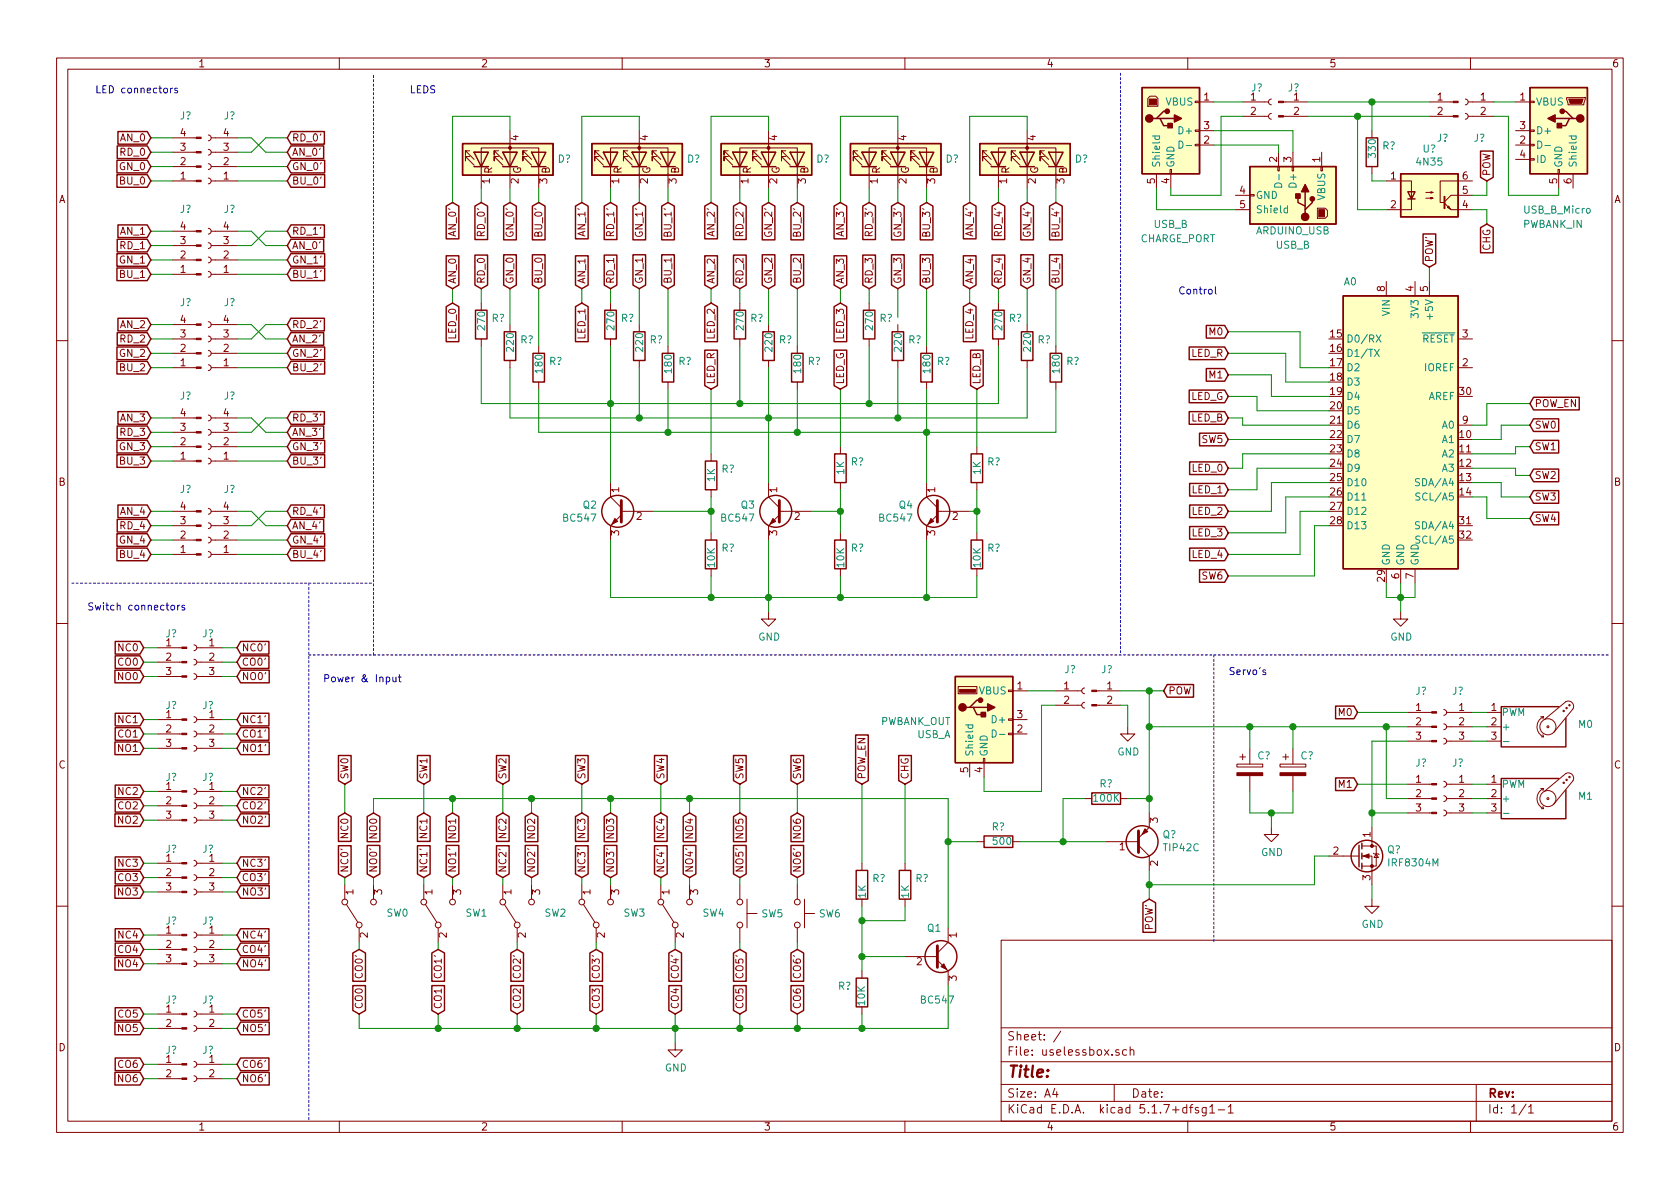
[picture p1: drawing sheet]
<svg xmlns="http://www.w3.org/2000/svg" width="297mm" height="210mm" viewBox="0 0 297 210" stroke-linecap="round" stroke-linejoin="round" font-family="sans-serif">
<defs><g id="words">
<text font-size="2.8" fill="#840000" x="178" y="190.5">Title:</text>
<g font-size="2.1" fill="#840000">
<text x="178" y="184">Sheet: /</text>
<text x="178" y="186.7">File: uselessbox.sch</text>
<text x="178" y="196.9">KiCad E.D.A. kicad 5.1.7+dfsg1-1</text>
<text x="178" y="194.1">Size: A4</text>
<text x="200" y="194.1">Date:</text>
<text x="263" y="194.1">Rev:</text>
<text x="263" y="196.9">Id: 1/1</text>
</g>
<g font-size="1.8" fill="#840000">
<text x="35" y="11.9">1</text>
<text x="85" y="11.9">2</text>
<text x="135" y="11.9">3</text>
<text x="185" y="11.9">4</text>
<text x="235" y="11.9">5</text>
<text x="285" y="11.9">6</text>
<text x="212.9" y="17.8">1</text>
<text x="221.1" y="17.8">1</text>
<text x="254.2" y="17.8">1</text>
<text x="261.8" y="17.8">1</text>
<text x="268.8" y="17.8">1</text>
<text x="212.9" y="22.9">3</text>
<text x="221.1" y="20.3">2</text>
<text x="228.8" y="20.3">2</text>
<text x="254.2" y="20.3">2</text>
<text x="261.8" y="20.3">2</text>
<text x="268.8" y="22.9">3</text>
<text x="21.4" y="27.6">RD_0</text>
<text x="21.4" y="25">AN_0</text>
<text x="31.9" y="29.2">2</text>
<text x="31.9" y="26.7">3</text>
<text x="31.9" y="24.1">4</text>
<text x="39.5" y="29.2">2</text>
<text x="39.5" y="26.7">3</text>
<text x="39.5" y="24.1">4</text>
<text x="51.6" y="25">RD_0'</text>
<text x="51.6" y="27.6">AN_0'</text>
<text x="91.7" y="24.9" transform="rotate(-90 91.7 24.9)">4</text>
<text x="114.6" y="24.9" transform="rotate(-90 114.6 24.9)">4</text>
<text x="137.4" y="24.9" transform="rotate(-90 137.4 24.9)">4</text>
<text x="160.3" y="24.9" transform="rotate(-90 160.3 24.9)">4</text>
<text x="183.1" y="24.9" transform="rotate(-90 183.1 24.9)">4</text>
<text x="212.9" y="25.4">2</text>
<text x="225.8" y="28.7" transform="rotate(-90 225.8 28.7)">2</text>
<text x="228.3" y="28.7" transform="rotate(-90 228.3 28.7)">3</text>
<text x="233.4" y="28.7" transform="rotate(-90 233.4 28.7)">1</text>
<text x="268.8" y="25.4">2</text>
<text x="268.8" y="27.9">4</text>
<text x="10.4" y="35.9">A</text>
<text x="21.3" y="30.1">GN_0</text>
<text x="21.4" y="32.6">BU_0</text>
<text x="31.9" y="31.7">1</text>
<text x="39.5" y="31.7">1</text>
<text x="51.6" y="30.1">GN_0'</text>
<text x="51.6" y="32.6">BU_0'</text>
<text x="86.6" y="32.5" transform="rotate(-90 86.6 32.5)">1</text>
<text x="87" y="30.7" transform="rotate(-90 87 30.7)">R</text>
<text x="91.7" y="32.5" transform="rotate(-90 91.7 32.5)">2</text>
<text x="92.1" y="30.8" transform="rotate(-90 92.1 30.8)">G</text>
<text x="96.8" y="32.5" transform="rotate(-90 96.8 32.5)">3</text>
<text x="97.2" y="30.7" transform="rotate(-90 97.2 30.7)">B</text>
<text x="109.5" y="32.5" transform="rotate(-90 109.5 32.5)">1</text>
<text x="109.9" y="30.7" transform="rotate(-90 109.9 30.7)">R</text>
<text x="114.6" y="32.5" transform="rotate(-90 114.6 32.5)">2</text>
<text x="115" y="30.8" transform="rotate(-90 115 30.8)">G</text>
<text x="119.6" y="32.5" transform="rotate(-90 119.6 32.5)">3</text>
<text x="120.1" y="30.7" transform="rotate(-90 120.1 30.7)">B</text>
<text x="132.3" y="32.5" transform="rotate(-90 132.3 32.5)">1</text>
<text x="132.8" y="30.7" transform="rotate(-90 132.8 30.7)">R</text>
<text x="137.4" y="32.5" transform="rotate(-90 137.4 32.5)">2</text>
<text x="137.8" y="30.8" transform="rotate(-90 137.8 30.8)">G</text>
<text x="142.5" y="32.5" transform="rotate(-90 142.5 32.5)">3</text>
<text x="142.9" y="30.7" transform="rotate(-90 142.9 30.7)">B</text>
<text x="155.2" y="32.5" transform="rotate(-90 155.2 32.5)">1</text>
<text x="155.6" y="30.7" transform="rotate(-90 155.6 30.7)">R</text>
<text x="160.3" y="32.5" transform="rotate(-90 160.3 32.5)">2</text>
<text x="160.7" y="30.8" transform="rotate(-90 160.7 30.8)">G</text>
<text x="165.4" y="32.5" transform="rotate(-90 165.4 32.5)">3</text>
<text x="165.8" y="30.7" transform="rotate(-90 165.8 30.7)">B</text>
<text x="178.1" y="32.5" transform="rotate(-90 178.1 32.5)">1</text>
<text x="178.5" y="30.7" transform="rotate(-90 178.5 30.7)">R</text>
<text x="183.1" y="32.5" transform="rotate(-90 183.1 32.5)">2</text>
<text x="183.6" y="30.8" transform="rotate(-90 183.6 30.8)">G</text>
<text x="188.2" y="32.5" transform="rotate(-90 188.2 32.5)">3</text>
<text x="188.6" y="30.7" transform="rotate(-90 188.6 30.7)">B</text>
<text x="204.2" y="32.5" transform="rotate(-90 204.2 32.5)">5</text>
<text x="206.8" y="32.5" transform="rotate(-90 206.8 32.5)">4</text>
<text x="219.2" y="34.3">4</text>
<text x="245.9" y="31.7">1</text>
<text x="258.6" y="34.3">5</text>
<text x="258.6" y="31.7">6</text>
<text x="263.5" y="31.2" transform="rotate(-90 263.5 31.2)">POW</text>
<text x="275.3" y="32.5" transform="rotate(-90 275.3 32.5)">5</text>
<text x="277.9" y="32.5" transform="rotate(-90 277.9 32.5)">6</text>
<text x="285.4" y="35.9">A</text>
<text x="21.4" y="41.5">AN_1</text>
<text x="31.9" y="40.6">4</text>
<text x="39.5" y="40.6">4</text>
<text x="51.6" y="41.5">RD_1'</text>
<text x="80.6" y="41.5" transform="rotate(-90 80.6 41.5)">AN_0'</text>
<text x="85.7" y="41.5" transform="rotate(-90 85.7 41.5)">RD_0'</text>
<text x="90.8" y="41.6" transform="rotate(-90 90.8 41.6)">GN_0'</text>
<text x="95.9" y="41.5" transform="rotate(-90 95.9 41.5)">BU_0'</text>
<text x="103.5" y="41.5" transform="rotate(-90 103.5 41.5)">AN_1'</text>
<text x="108.6" y="41.5" transform="rotate(-90 108.6 41.5)">RD_1'</text>
<text x="113.7" y="41.6" transform="rotate(-90 113.7 41.6)">GN_1'</text>
<text x="118.7" y="41.5" transform="rotate(-90 118.7 41.5)">BU_1'</text>
<text x="126.4" y="41.5" transform="rotate(-90 126.4 41.5)">AN_2'</text>
<text x="131.4" y="41.5" transform="rotate(-90 131.4 41.5)">RD_2'</text>
<text x="136.5" y="41.6" transform="rotate(-90 136.5 41.6)">GN_2'</text>
<text x="141.6" y="41.5" transform="rotate(-90 141.6 41.5)">BU_2'</text>
<text x="149.2" y="41.5" transform="rotate(-90 149.2 41.5)">AN_3'</text>
<text x="154.3" y="41.5" transform="rotate(-90 154.3 41.5)">RD_3'</text>
<text x="159.4" y="41.6" transform="rotate(-90 159.4 41.6)">GN_3'</text>
<text x="164.5" y="41.5" transform="rotate(-90 164.5 41.5)">BU_3'</text>
<text x="172.1" y="41.5" transform="rotate(-90 172.1 41.5)">AN_4'</text>
<text x="177.2" y="41.5" transform="rotate(-90 177.2 41.5)">RD_4'</text>
<text x="182.2" y="41.6" transform="rotate(-90 182.2 41.6)">GN_4'</text>
<text x="187.3" y="41.5" transform="rotate(-90 187.3 41.5)">BU_4'</text>
<text x="219.2" y="36.8">5</text>
<text x="245.9" y="36.8">2</text>
<text x="258.6" y="36.8">4</text>
<text x="21.3" y="46.6">GN_1</text>
<text x="21.4" y="44.1">RD_1</text>
<text x="31.9" y="45.7">2</text>
<text x="31.9" y="43.2">3</text>
<text x="39.5" y="45.7">2</text>
<text x="39.5" y="43.2">3</text>
<text x="51.6" y="46.6">GN_1'</text>
<text x="51.6" y="44.1">AN_0'</text>
<text x="253.4" y="46.5" transform="rotate(-90 253.4 46.5)">POW'</text>
<text x="263.5" y="44.3" transform="rotate(-90 263.5 44.3)">CHG</text>
<text x="21.4" y="49.1">BU_1</text>
<text x="31.9" y="48.3">1</text>
<text x="39.5" y="48.3">1</text>
<text x="51.6" y="49.1">BU_1'</text>
<text x="80.6" y="50.3" transform="rotate(-90 80.6 50.3)">AN_0</text>
<text x="85.7" y="50.3" transform="rotate(-90 85.7 50.3)">RD_0</text>
<text x="90.8" y="50.3" transform="rotate(-90 90.8 50.3)">GN_0</text>
<text x="95.9" y="50.3" transform="rotate(-90 95.9 50.3)">BU_0</text>
<text x="103.5" y="50.3" transform="rotate(-90 103.5 50.3)">AN_1</text>
<text x="108.6" y="50.3" transform="rotate(-90 108.6 50.3)">RD_1</text>
<text x="113.7" y="50.3" transform="rotate(-90 113.7 50.3)">GN_1</text>
<text x="118.7" y="50.3" transform="rotate(-90 118.7 50.3)">BU_1</text>
<text x="126.4" y="50.3" transform="rotate(-90 126.4 50.3)">AN_2</text>
<text x="131.4" y="50.3" transform="rotate(-90 131.4 50.3)">RD_2</text>
<text x="136.5" y="50.3" transform="rotate(-90 136.5 50.3)">GN_2</text>
<text x="141.6" y="50.3" transform="rotate(-90 141.6 50.3)">BU_2</text>
<text x="149.2" y="50.3" transform="rotate(-90 149.2 50.3)">AN_3</text>
<text x="154.3" y="50.3" transform="rotate(-90 154.3 50.3)">RD_3</text>
<text x="159.4" y="50.3" transform="rotate(-90 159.4 50.3)">GN_3</text>
<text x="164.5" y="50.3" transform="rotate(-90 164.5 50.3)">BU_3</text>
<text x="172.1" y="50.3" transform="rotate(-90 172.1 50.3)">AN_4</text>
<text x="177.2" y="50.3" transform="rotate(-90 177.2 50.3)">RD_4</text>
<text x="182.2" y="50.3" transform="rotate(-90 182.2 50.3)">GN_4</text>
<text x="187.3" y="50.3" transform="rotate(-90 187.3 50.3)">BU_4</text>
<text x="244.9" y="51.5" transform="rotate(-90 244.9 51.5)">8</text>
<text x="249.9" y="51.5" transform="rotate(-90 249.9 51.5)">4</text>
<text x="252.5" y="51.5" transform="rotate(-90 252.5 51.5)">5</text>
<text x="21.4" y="58">AN_2</text>
<text x="31.9" y="59.7">3</text>
<text x="31.9" y="57.1">4</text>
<text x="39.5" y="59.7">3</text>
<text x="39.5" y="57.1">4</text>
<text x="51.6" y="58">RD_2'</text>
<text x="80.6" y="59.9" transform="rotate(-90 80.6 59.9)">LED_0</text>
<text x="103.5" y="59.9" transform="rotate(-90 103.5 59.9)">LED_1</text>
<text x="126.4" y="59.9" transform="rotate(-90 126.4 59.9)">LED_2</text>
<text x="149.2" y="59.9" transform="rotate(-90 149.2 59.9)">LED_3</text>
<text x="172.1" y="59.9" transform="rotate(-90 172.1 59.9)">LED_4</text>
<text x="213.9" y="59.3">M0</text>
<text x="235.3" y="59.7">15</text>
<text x="258.6" y="59.7">3</text>
<text x="21.3" y="63.1">GN_2</text>
<text x="21.4" y="60.6">RD_2</text>
<text x="21.4" y="65.7">BU_2</text>
<text x="31.9" y="64.8">1</text>
<text x="31.9" y="62.2">2</text>
<text x="39.5" y="64.8">1</text>
<text x="39.5" y="62.2">2</text>
<text x="51.6" y="65.7">BU_2'</text>
<text x="51.6" y="63.1">GN_2'</text>
<text x="51.6" y="60.6">AN_2'</text>
<text x="210.6" y="63.1">LED_R</text>
<text x="235.3" y="62.2">16</text>
<text x="235.3" y="64.8">17</text>
<text x="258.6" y="64.8">2</text>
<text x="126.4" y="68" transform="rotate(-90 126.4 68)">LED_R</text>
<text x="149.2" y="68" transform="rotate(-90 149.2 68)">LED_G</text>
<text x="173.4" y="68" transform="rotate(-90 173.4 68)">LED_B</text>
<text x="210.5" y="70.7">LED_G</text>
<text x="213.9" y="66.9">M1</text>
<text x="235.3" y="67.3">18</text>
<text x="235.3" y="69.8">19</text>
<text x="258.1" y="69.8">30</text>
<text x="21.4" y="74.5">AN_3</text>
<text x="21.4" y="77.1">RD_3</text>
<text x="31.9" y="76.2">3</text>
<text x="31.9" y="73.7">4</text>
<text x="39.5" y="76.2">3</text>
<text x="39.5" y="73.7">4</text>
<text x="51.6" y="74.5">RD_3'</text>
<text x="51.6" y="77.1">AN_3'</text>
<text x="210.6" y="74.5">LED_B</text>
<text x="235.3" y="72.4">20</text>
<text x="235.3" y="74.9">21</text>
<text x="235.3" y="77.5">22</text>
<text x="258.1" y="77.5">10</text>
<text x="258.6" y="74.9">9</text>
<text x="271.3" y="75.8">SW0</text>
<text x="271.3" y="72">POW_EN</text>
<text x="21.3" y="79.6">GN_3</text>
<text x="21.4" y="82.2">BU_3</text>
<text x="31.9" y="81.3">1</text>
<text x="31.9" y="78.7">2</text>
<text x="39.5" y="81.3">1</text>
<text x="39.5" y="78.7">2</text>
<text x="51.6" y="82.2">BU_3'</text>
<text x="51.6" y="79.6">GN_3'</text>
<text x="210.9" y="83.4">LED_0</text>
<text x="212.5" y="78.4">SW5</text>
<text x="235.3" y="80">23</text>
<text x="235.3" y="82.5">24</text>
<text x="258.1" y="80">11</text>
<text x="258.1" y="82.5">12</text>
<text x="271.3" y="79.6">SW1</text>
<text x="10.4" y="85.9">B</text>
<text x="109.5" y="87.1" transform="rotate(-90 109.5 87.1)">1</text>
<text x="137.4" y="87.1" transform="rotate(-90 137.4 87.1)">1</text>
<text x="165.4" y="87.1" transform="rotate(-90 165.4 87.1)">1</text>
<text x="210.9" y="87.2">LED_1</text>
<text x="235.3" y="85.1">25</text>
<text x="235.3" y="87.6">26</text>
<text x="258.1" y="85.1">13</text>
<text x="258.1" y="87.6">14</text>
<text x="271.3" y="84.7">SW2</text>
<text x="271.3" y="88.5">SW3</text>
<text x="285.4" y="85.9">B</text>
<text x="21.4" y="93.6">RD_4</text>
<text x="21.4" y="91.1">AN_4</text>
<text x="31.9" y="95.2">2</text>
<text x="31.9" y="92.7">3</text>
<text x="31.9" y="90.2">4</text>
<text x="39.5" y="95.2">2</text>
<text x="39.5" y="92.7">3</text>
<text x="39.5" y="90.2">4</text>
<text x="51.6" y="91.1">RD_4'</text>
<text x="51.6" y="93.6">AN_4'</text>
<text x="109.5" y="94.7" transform="rotate(-90 109.5 94.7)">3</text>
<text x="112.5" y="91.9">2</text>
<text x="137.4" y="94.7" transform="rotate(-90 137.4 94.7)">3</text>
<text x="140.5" y="91.9">2</text>
<text x="165.4" y="94.7" transform="rotate(-90 165.4 94.7)">3</text>
<text x="168.4" y="91.9">2</text>
<text x="210.9" y="94.9">LED_3</text>
<text x="210.9" y="91.1">LED_2</text>
<text x="235.3" y="90.2">27</text>
<text x="235.3" y="92.7">28</text>
<text x="258.1" y="92.7">31</text>
<text x="258.1" y="95.2">32</text>
<text x="271.3" y="92.3">SW4</text>
<text x="21.3" y="96.1">GN_4</text>
<text x="21.4" y="98.7">BU_4</text>
<text x="31.9" y="97.8">1</text>
<text x="39.5" y="97.8">1</text>
<text x="51.6" y="98.7">BU_4'</text>
<text x="51.6" y="96.1">GN_4'</text>
<text x="210.9" y="98.7">LED_4</text>
<text x="212.5" y="102.5">SW6</text>
<text x="244.9" y="102.8" transform="rotate(-90 244.9 102.8)">29</text>
<text x="247.4" y="102.3" transform="rotate(-90 247.4 102.3)">6</text>
<text x="249.9" y="102.3" transform="rotate(-90 249.9 102.3)">7</text>
<text x="21" y="117.7">CO0</text>
<text x="21.1" y="115.2">NC0</text>
<text x="29.4" y="114.3">1</text>
<text x="29.4" y="116.8">2</text>
<text x="29.4" y="119.4">3</text>
<text x="37" y="116.8">2</text>
<text x="37" y="119.4">3</text>
<text x="42.7" y="115.2">NC0'</text>
<text x="42.7" y="117.7">CO0'</text>
<text x="21" y="120.3">NO0</text>
<text x="42.7" y="120.3">NO0'</text>
<text x="179.9" y="121.9">1</text>
<text x="188.1" y="121.9">1</text>
<text x="188.1" y="124.5">2</text>
<text x="195.7" y="121.9">1</text>
<text x="195.7" y="124.5">2</text>
<text x="206.5" y="122.8">POW</text>
<text x="250.3" y="125.7">1</text>
<text x="258" y="125.7">1</text>
<text x="263.7" y="125.7">1</text>
<text x="21" y="130.4">CO1</text>
<text x="21.1" y="127.9">NC1</text>
<text x="29.4" y="127">1</text>
<text x="29.4" y="129.5">2</text>
<text x="37" y="129.5">2</text>
<text x="42.7" y="130.4">CO1'</text>
<text x="42.7" y="127.9">NC1'</text>
<text x="179.9" y="129.5">2</text>
<text x="179.9" y="127">3</text>
<text x="236.8" y="126.6">M0</text>
<text x="250.3" y="128.3">2</text>
<text x="250.3" y="130.8">3</text>
<text x="258" y="128.3">2</text>
<text x="258" y="130.8">3</text>
<text x="263.7" y="128.3">2</text>
<text x="263.7" y="130.8">3</text>
<text x="10.4" y="135.9">C</text>
<text x="21" y="133">NO1</text>
<text x="29.4" y="132.1">3</text>
<text x="37" y="132.1">3</text>
<text x="42.7" y="133">NO1'</text>
<text x="61.6" y="137.9" transform="rotate(-90 61.6 137.9)">SW0</text>
<text x="75.6" y="137.9" transform="rotate(-90 75.6 137.9)">SW1</text>
<text x="89.5" y="137.9" transform="rotate(-90 89.5 137.9)">SW2</text>
<text x="103.5" y="137.9" transform="rotate(-90 103.5 137.9)">SW3</text>
<text x="117.5" y="137.9" transform="rotate(-90 117.5 137.9)">SW4</text>
<text x="131.4" y="137.9" transform="rotate(-90 131.4 137.9)">SW5</text>
<text x="141.6" y="137.9" transform="rotate(-90 141.6 137.9)">SW6</text>
<text x="153" y="137.9" transform="rotate(-90 153 137.9)">POW_EN</text>
<text x="160.7" y="137.9" transform="rotate(-90 160.7 137.9)">CHG</text>
<text x="171.2" y="136.6" transform="rotate(-90 171.2 136.6)">5</text>
<text x="173.7" y="136.6" transform="rotate(-90 173.7 136.6)">4</text>
<text x="285.4" y="135.9">C</text>
<text x="21" y="143.1">CO2</text>
<text x="21.1" y="140.6">NC2</text>
<text x="29.4" y="139.7">1</text>
<text x="29.4" y="142.2">2</text>
<text x="37" y="142.2">2</text>
<text x="42.7" y="143.1">CO2'</text>
<text x="42.7" y="140.6">NC2'</text>
<text x="236.8" y="139.3">M1</text>
<text x="250.3" y="138.4">1</text>
<text x="250.3" y="141">2</text>
<text x="250.3" y="143.5">3</text>
<text x="258" y="138.4">1</text>
<text x="258" y="141">2</text>
<text x="258" y="143.5">3</text>
<text x="263.7" y="138.4">1</text>
<text x="263.7" y="141">2</text>
<text x="263.7" y="143.5">3</text>
<text x="21" y="145.7">NO2</text>
<text x="29.4" y="144.8">3</text>
<text x="37" y="144.8">3</text>
<text x="42.7" y="145.7">NO2'</text>
<text x="61.6" y="148.1" transform="rotate(-90 61.6 148.1)">NC0</text>
<text x="66.7" y="148.2" transform="rotate(-90 66.7 148.2)">NO0</text>
<text x="75.6" y="148.1" transform="rotate(-90 75.6 148.1)">NC1</text>
<text x="80.6" y="148.2" transform="rotate(-90 80.6 148.2)">NO1</text>
<text x="89.5" y="148.1" transform="rotate(-90 89.5 148.1)">NC2</text>
<text x="94.6" y="148.2" transform="rotate(-90 94.6 148.2)">NO2</text>
<text x="103.5" y="148.1" transform="rotate(-90 103.5 148.1)">NC3</text>
<text x="108.6" y="148.2" transform="rotate(-90 108.6 148.2)">NO3</text>
<text x="117.5" y="148.1" transform="rotate(-90 117.5 148.1)">NC4</text>
<text x="122.6" y="148.2" transform="rotate(-90 122.6 148.2)">NO4</text>
<text x="131.4" y="148.2" transform="rotate(-90 131.4 148.2)">NO5</text>
<text x="141.6" y="148.2" transform="rotate(-90 141.6 148.2)">NO6</text>
<text x="204.7" y="145.5" transform="rotate(-90 204.7 145.5)">3</text>
<text x="242.3" y="148.1" transform="rotate(-90 242.3 148.1)">1</text>
<text x="21" y="155.8">CO3</text>
<text x="21.1" y="153.3">NC3</text>
<text x="29.4" y="152.4">1</text>
<text x="29.4" y="154.9">2</text>
<text x="37" y="154.9">2</text>
<text x="42.7" y="155.8">CO3'</text>
<text x="42.7" y="153.3">NC3'</text>
<text x="61.6" y="154.4" transform="rotate(-90 61.6 154.4)">NC0'</text>
<text x="66.7" y="154.4" transform="rotate(-90 66.7 154.4)">NO0'</text>
<text x="75.6" y="154.4" transform="rotate(-90 75.6 154.4)">NC1'</text>
<text x="80.6" y="154.4" transform="rotate(-90 80.6 154.4)">NO1'</text>
<text x="89.5" y="154.4" transform="rotate(-90 89.5 154.4)">NC2'</text>
<text x="94.6" y="154.4" transform="rotate(-90 94.6 154.4)">NO2'</text>
<text x="103.5" y="154.4" transform="rotate(-90 103.5 154.4)">NC3'</text>
<text x="108.6" y="154.4" transform="rotate(-90 108.6 154.4)">NO3'</text>
<text x="117.5" y="154.4" transform="rotate(-90 117.5 154.4)">NC4'</text>
<text x="122.6" y="154.4" transform="rotate(-90 122.6 154.4)">NO4'</text>
<text x="131.4" y="154.4" transform="rotate(-90 131.4 154.4)">NO5'</text>
<text x="141.6" y="154.4" transform="rotate(-90 141.6 154.4)">NO6'</text>
<text x="197.9" y="150.4">1</text>
<text x="204.7" y="153.1" transform="rotate(-90 204.7 153.1)">2</text>
<text x="235.7" y="151.1">2</text>
<text x="242.3" y="155.7" transform="rotate(-90 242.3 155.7)">3</text>
<text x="21" y="158.4">NO3</text>
<text x="29.4" y="157.5">3</text>
<text x="37" y="157.5">3</text>
<text x="42.7" y="158.4">NO3'</text>
<text x="62.5" y="158.2" transform="rotate(-90 62.5 158.2)">1</text>
<text x="67.6" y="158.2" transform="rotate(-90 67.6 158.2)">3</text>
<text x="76.5" y="158.2" transform="rotate(-90 76.5 158.2)">1</text>
<text x="81.5" y="158.2" transform="rotate(-90 81.5 158.2)">3</text>
<text x="90.4" y="158.2" transform="rotate(-90 90.4 158.2)">1</text>
<text x="95.5" y="158.2" transform="rotate(-90 95.5 158.2)">3</text>
<text x="104.4" y="158.2" transform="rotate(-90 104.4 158.2)">1</text>
<text x="109.5" y="158.2" transform="rotate(-90 109.5 158.2)">3</text>
<text x="118.4" y="158.2" transform="rotate(-90 118.4 158.2)">1</text>
<text x="123.4" y="158.2" transform="rotate(-90 123.4 158.2)">3</text>
<text x="21.1" y="166">NC4</text>
<text x="29.4" y="165.1">1</text>
<text x="29.4" y="167.6">2</text>
<text x="37" y="167.6">2</text>
<text x="42.7" y="166">NC4'</text>
<text x="65" y="165.8" transform="rotate(-90 65 165.8)">2</text>
<text x="79" y="165.8" transform="rotate(-90 79 165.8)">2</text>
<text x="93" y="165.8" transform="rotate(-90 93 165.8)">2</text>
<text x="106.9" y="165.8" transform="rotate(-90 106.9 165.8)">2</text>
<text x="120.9" y="165.8" transform="rotate(-90 120.9 165.8)">2</text>
<text x="169.2" y="165.8" transform="rotate(-90 169.2 165.8)">1</text>
<text x="203.8" y="164.4" transform="rotate(-90 203.8 164.4)">POW'</text>
<text x="21" y="168.5">CO4</text>
<text x="21" y="171.1">NO4</text>
<text x="29.4" y="170.2">3</text>
<text x="37" y="170.2">3</text>
<text x="42.7" y="168.5">CO4'</text>
<text x="42.7" y="171.1">NO4'</text>
<text x="64.1" y="172.7" transform="rotate(-90 64.1 172.7)">CO0'</text>
<text x="78.1" y="172.7" transform="rotate(-90 78.1 172.7)">CO1'</text>
<text x="92.1" y="172.7" transform="rotate(-90 92.1 172.7)">CO2'</text>
<text x="106" y="172.7" transform="rotate(-90 106 172.7)">CO3'</text>
<text x="120" y="172.7" transform="rotate(-90 120 172.7)">CO4'</text>
<text x="131.4" y="172.7" transform="rotate(-90 131.4 172.7)">CO5'</text>
<text x="141.6" y="172.7" transform="rotate(-90 141.6 172.7)">CO6'</text>
<text x="162.1" y="170.7">2</text>
<text x="169.2" y="173.5" transform="rotate(-90 169.2 173.5)">3</text>
<text x="21" y="180">CO5</text>
<text x="29.4" y="179.1">1</text>
<text x="42.7" y="180">CO5'</text>
<text x="64.1" y="178.5" transform="rotate(-90 64.1 178.5)">CO0</text>
<text x="78.1" y="178.5" transform="rotate(-90 78.1 178.5)">CO1</text>
<text x="92.1" y="178.5" transform="rotate(-90 92.1 178.5)">CO2</text>
<text x="106" y="178.5" transform="rotate(-90 106 178.5)">CO3</text>
<text x="120" y="178.5" transform="rotate(-90 120 178.5)">CO4</text>
<text x="131.4" y="178.5" transform="rotate(-90 131.4 178.5)">CO5</text>
<text x="141.6" y="178.5" transform="rotate(-90 141.6 178.5)">CO6</text>
<text x="10.4" y="185.9">D</text>
<text x="21" y="182.5">NO5</text>
<text x="29.4" y="181.6">2</text>
<text x="37" y="181.6">2</text>
<text x="42.7" y="182.5">NO5'</text>
<text x="285.4" y="185.9">D</text>
<text x="21" y="188.8">CO6</text>
<text x="21" y="191.4">NO6</text>
<text x="29.4" y="188">1</text>
<text x="29.4" y="190.5">2</text>
<text x="37" y="190.5">2</text>
<text x="42.7" y="188.8">CO6'</text>
<text x="42.7" y="191.4">NO6'</text>
<text x="35" y="199.9">1</text>
<text x="85" y="199.9">2</text>
<text x="135" y="199.9">3</text>
<text x="185" y="199.9">4</text>
<text x="235" y="199.9">5</text>
<text x="285" y="199.9">6</text>
</g>
<g font-size="1.8" fill="#0000c2">
<text x="18.2" y="16.5">LED connectors</text>
<text x="72.4" y="16.5">LEDS</text>
<text x="208.3" y="52.1">Control</text>
<text x="17.3" y="107.9">Switch connectors</text>
<text x="217.2" y="119.4">Servo's</text>
<text x="59.2" y="120.6">Power &amp; Input</text>
</g>
<g font-size="1.8" fill="#008484">
<text x="221.2" y="16.2">J?</text>
<text x="227.7" y="16.2">J?</text>
<text x="228.8" y="17.8">1</text>
<text x="31.8" y="21.1">J?</text>
<text x="39.6" y="21.1">J?</text>
<text x="206.2" y="18.7">VBUS</text>
<text x="208.8" y="23.7">D+</text>
<text x="271.5" y="18.7">VBUS</text>
<text x="271.5" y="23.7">D+</text>
<text x="98.6" y="28.7">D?</text>
<text x="121.5" y="28.7">D?</text>
<text x="144.3" y="28.7">D?</text>
<text x="167.2" y="28.7">D?</text>
<text x="190.1" y="28.7">D?</text>
<text x="205.1" y="29.7" transform="rotate(-90 205.1 29.7)">Shield</text>
<text x="207.6" y="29.7" transform="rotate(-90 207.6 29.7)">GND</text>
<text x="243.3" y="27.8" transform="rotate(-90 243.3 27.8)">330</text>
<text x="244.4" y="26.4">R?</text>
<text x="250.6" y="29.3">4N35</text>
<text x="251.6" y="27">U?</text>
<text x="254.1" y="25.1">J?</text>
<text x="260.6" y="25.1">J?</text>
<text x="271.5" y="28.8">ID</text>
<text x="276.2" y="29.7" transform="rotate(-90 276.2 29.7)">GND</text>
<text x="278.8" y="29.7" transform="rotate(-90 278.8 29.7)">Shield</text>
<text x="222" y="35.2">GND</text>
<text x="229.2" y="32.8" transform="rotate(-90 229.2 32.8)">D+</text>
<text x="234.3" y="35.4" transform="rotate(-90 234.3 35.4)">VBUS</text>
<text x="31.8" y="37.6">J?</text>
<text x="39.6" y="37.6">J?</text>
<text x="204" y="40.3">USB_B</text>
<text x="222" y="37.7">Shield</text>
<text x="222.1" y="41.4">ARDUINO_USB</text>
<text x="269.2" y="40.3">PWBANK_IN</text>
<text x="269.5" y="37.8">USB_B_Micro</text>
<text x="201.5" y="42.8">CHARGE_PORT</text>
<text x="225.6" y="44">USB_B</text>
<text x="237.6" y="50.5">A0</text>
<text x="31.8" y="54.1">J?</text>
<text x="39.6" y="54.1">J?</text>
<text x="85.8" y="58.2" transform="rotate(-90 85.8 58.2)">270</text>
<text x="86.9" y="56.9">R?</text>
<text x="108.6" y="58.2" transform="rotate(-90 108.6 58.2)">270</text>
<text x="109.8" y="56.9">R?</text>
<text x="131.5" y="58.2" transform="rotate(-90 131.5 58.2)">270</text>
<text x="132.7" y="56.9">R?</text>
<text x="154.4" y="58.2" transform="rotate(-90 154.4 58.2)">270</text>
<text x="155.5" y="56.9">R?</text>
<text x="177.2" y="58.2" transform="rotate(-90 177.2 58.2)">270</text>
<text x="178.4" y="56.9">R?</text>
<text x="245.7" y="55.8" transform="rotate(-90 245.7 55.8)">VIN</text>
<text x="250.8" y="56" transform="rotate(-90 250.8 56)">3V3</text>
<text x="253.4" y="56" transform="rotate(-90 253.4 56)">+5V</text>
<text x="90.9" y="62" transform="rotate(-90 90.9 62)">220</text>
<text x="92" y="60.7">R?</text>
<text x="95.9" y="65.9" transform="rotate(-90 95.9 65.9)">180</text>
<text x="97.1" y="64.5">R?</text>
<text x="113.7" y="62" transform="rotate(-90 113.7 62)">220</text>
<text x="114.9" y="60.7">R?</text>
<text x="118.8" y="65.9" transform="rotate(-90 118.8 65.9)">180</text>
<text x="120" y="64.5">R?</text>
<text x="136.6" y="62" transform="rotate(-90 136.6 62)">220</text>
<text x="137.7" y="60.7">R?</text>
<text x="141.7" y="65.9" transform="rotate(-90 141.7 65.9)">180</text>
<text x="142.8" y="64.5">R?</text>
<text x="159.4" y="62" transform="rotate(-90 159.4 62)">220</text>
<text x="160.6" y="60.7">R?</text>
<text x="164.5" y="65.9" transform="rotate(-90 164.5 65.9)">180</text>
<text x="165.7" y="64.5">R?</text>
<text x="182.3" y="62" transform="rotate(-90 182.3 62)">220</text>
<text x="183.5" y="60.7">R?</text>
<text x="187.4" y="65.9" transform="rotate(-90 187.4 65.9)">180</text>
<text x="188.5" y="64.5">R?</text>
<text x="238" y="60.6">D0/RX</text>
<text x="238" y="63.1">D1/TX</text>
<text x="238" y="65.7">D2</text>
<text x="251.4" y="60.6">RESET</text>
<text x="251.9" y="65.7">IOREF</text>
<text x="31.8" y="70.7">J?</text>
<text x="39.6" y="70.7">J?</text>
<text x="238" y="68.2">D3</text>
<text x="238" y="70.7">D4</text>
<text x="252.5" y="70.7">AREF</text>
<text x="238" y="73.3">D5</text>
<text x="238" y="75.8">D6</text>
<text x="255" y="75.8">A0</text>
<text x="127.6" y="83.6">R?</text>
<text x="149.3" y="83.9" transform="rotate(-90 149.3 83.9)">1K</text>
<text x="150.4" y="82.3">R?</text>
<text x="173.4" y="83.9" transform="rotate(-90 173.4 83.9)">1K</text>
<text x="174.6" y="82.3">R?</text>
<text x="238" y="78.4">D7</text>
<text x="238" y="80.9">D8</text>
<text x="238" y="83.4">D9</text>
<text x="255" y="78.4">A1</text>
<text x="255" y="80.9">A2</text>
<text x="255" y="83.4">A3</text>
<text x="31.8" y="87.2">J?</text>
<text x="39.6" y="87.2">J?</text>
<text x="103.1" y="89.9">Q2</text>
<text x="126.4" y="85.1" transform="rotate(-90 126.4 85.1)">1K</text>
<text x="131.1" y="89.9">Q3</text>
<text x="159" y="89.9">Q4</text>
<text x="238" y="86">D10</text>
<text x="238" y="88.5">D11</text>
<text x="250.8" y="86">SDA/A4</text>
<text x="251" y="88.5">SCL/A5</text>
<text x="99.7" y="92.2">BC547</text>
<text x="127.7" y="92.2">BC547</text>
<text x="155.6" y="92.2">BC547</text>
<text x="238" y="91.1">D12</text>
<text x="238" y="93.6">D13</text>
<text x="250.8" y="93.6">SDA/A4</text>
<text x="126.4" y="100.3" transform="rotate(-90 126.4 100.3)">10K</text>
<text x="127.6" y="97.6">R?</text>
<text x="149.3" y="100.3" transform="rotate(-90 149.3 100.3)">10K</text>
<text x="150.4" y="97.6">R?</text>
<text x="173.4" y="100.3" transform="rotate(-90 173.4 100.3)">10K</text>
<text x="174.6" y="97.6">R?</text>
<text x="245.7" y="100.1" transform="rotate(-90 245.7 100.1)">GND</text>
<text x="248.3" y="100.1" transform="rotate(-90 248.3 100.1)">GND</text>
<text x="250.8" y="100.1" transform="rotate(-90 250.8 100.1)">GND</text>
<text x="251" y="96.1">SCL/A5</text>
<text x="29.3" y="112.7">J?</text>
<text x="35.8" y="112.7">J?</text>
<text x="134.1" y="113.3">GND</text>
<text x="245.8" y="113.3">GND</text>
<text x="37" y="114.3">1</text>
<text x="188.2" y="119">J?</text>
<text x="194.7" y="119">J?</text>
<text x="29.3" y="125.4">J?</text>
<text x="35.8" y="125.4">J?</text>
<text x="173.2" y="122.8">VBUS</text>
<text x="250.3" y="122.9">J?</text>
<text x="256.8" y="122.9">J?</text>
<text x="37" y="127">1</text>
<text x="155.6" y="128.2">PWBANK_OUT</text>
<text x="162.1" y="130.5">USB_A</text>
<text x="175.7" y="127.9">D+</text>
<text x="265.5" y="126.6">PWM</text>
<text x="265.5" y="129.2">+</text>
<text x="279.1" y="128.7">M0</text>
<text x="172.1" y="133.9" transform="rotate(-90 172.1 133.9)">Shield</text>
<text x="174.6" y="133.9" transform="rotate(-90 174.6 133.9)">GND</text>
<text x="197.6" y="133.6">GND</text>
<text x="222.3" y="134.3">C?</text>
<text x="229.9" y="134.3">C?</text>
<text x="250.3" y="135.6">J?</text>
<text x="256.8" y="135.6">J?</text>
<text x="29.3" y="138.1">J?</text>
<text x="35.8" y="138.1">J?</text>
<text x="37" y="139.7">1</text>
<text x="193.5" y="141.8">100K</text>
<text x="194.4" y="139.2">R?</text>
<text x="265.5" y="139.3">PWM</text>
<text x="265.5" y="141.9">+</text>
<text x="279.1" y="141.4">M1</text>
<text x="175.4" y="146.9">R?</text>
<text x="175.7" y="149.4">500</text>
<text x="205.6" y="148.2">Q?</text>
<text x="29.3" y="150.8">J?</text>
<text x="35.8" y="150.8">J?</text>
<text x="37" y="152.4">1</text>
<text x="154.3" y="156">R?</text>
<text x="161.9" y="156">R?</text>
<text x="205.8" y="150.5">TIP42C</text>
<text x="223" y="151.4">GND</text>
<text x="245.3" y="150.9">Q?</text>
<text x="245.8" y="153.2">IRF8304M</text>
<text x="153.1" y="158.8" transform="rotate(-90 153.1 158.8)">1K</text>
<text x="160.7" y="158.8" transform="rotate(-90 160.7 158.8)">1K</text>
<text x="29.3" y="163.5">J?</text>
<text x="35.8" y="163.5">J?</text>
<text x="37" y="165.1">1</text>
<text x="68.4" y="162.1">SW0</text>
<text x="82.3" y="162.1">SW1</text>
<text x="96.3" y="162.1">SW2</text>
<text x="110.3" y="162.1">SW3</text>
<text x="124.3" y="162.1">SW4</text>
<text x="134.7" y="162.2">SW5</text>
<text x="144.8" y="162.2">SW6</text>
<text x="164" y="164.8">Q1</text>
<text x="240.7" y="164.1">GND</text>
<text x="29.3" y="177.5">J?</text>
<text x="35.8" y="177.5">J?</text>
<text x="37" y="179.1">1</text>
<text x="148.2" y="175">R?</text>
<text x="153" y="177.7" transform="rotate(-90 153 177.7)">10K</text>
<text x="163" y="177.5">BC547</text>
<text x="29.3" y="186.4">J?</text>
<text x="35.8" y="186.4">J?</text>
<text x="37" y="188">1</text>
<text x="117.6" y="189.5">GND</text>
</g>
</g></defs>
<g fill="none" stroke="#840000" stroke-width=".18">
<path d="M10 10.3h277v189.9h-277zM12 12.2h273v186.1h-273zM60 10.3v1.9M110 10.3v1.9M160 10.3v1.9M202.9 17.4l.4-.4h1l.4 .4v1.4h-1.8zM210 10.3v1.9M211.3 17.9h.8v.3h-.8zM212.1 18h2.5M219.7 18h4.6M224.8 17.5l-.3 .1-.2 .4 .1 .3 .4 .2M226.9 18h4.2"/>
<path d="M252.7 18h4.2M259.1 17.5l.3 .1 .2 .3-.1 .5-.4 .1M259.6 18h4.6M260 10.3v1.9M268 18h2.5M270.5 17.9h.8v.3h-.8zM277 17.3h3.3v.2l-.3 1h-2.8zM30.5 24.4h4.2M30.5 26.9h4.2M30.5 29.5h4.2M30.5 32h4.2M36.8 23.9l.4 .1 .1 .3-.1 .4-.4 .2"/>
<path d="M36.8 26.4l.4 .1 .1 .3-.1 .4-.4 .2M36.8 29l.4 .1 .1 .3-.1 .4-.4 .2M36.8 31.5l.4 .1 .1 .3-.1 .4-.4 .2M37.3 24.4h4.6M37.3 26.9h4.6M37.3 29.5h4.6M37.3 32h4.6M83.1 27.7h-.8v.7v-.7l1.5 1.5M83.1 26.7h-.8v.7v-.7l1.5 1.5M83.8 26.9h2.6zM83.8 26.9h.1M83.8 29.5h2.6"/>
<path d="M85.1 33.3v-7.1h10.1v7.1M88.1 27.7h-.7v.7v-.7l1.5 1.5M88.1 26.7h-.7v.7v-.7l1.5 1.5M88.9 26.9h2.5zM88.9 26.9h.1M88.9 29.5h2.5M90.2 23.1v10.2M93.2 27.7h-.7v.7v-.7l1.5 1.5M93.2 26.7h-.7v.7v-.7l1.5 1.5M105.9 27.7h-.7v.7v-.7l1.5 1.5M105.9 26.7h-.7v.7v-.7l1.5 1.5M106.7 26.9h2.5z"/>
<path d="M106.7 26.9h.1M106.7 29.5h2.5M107.9 33.3v-7.1h10.2v7.1M111 27.7h-.8v.7v-.7l1.6 1.5M111 26.7h-.8v.7v-.7l1.6 1.5M111.8 26.9h2.5zM111.8 26.9h.1M111.8 29.5h2.5M113 23.1v10.2M116.1 27.7h-.8v.7v-.7l1.5 1.5M116.1 26.7h-.8v.7v-.7l1.5 1.5M128.8 27.7h-.8v.7v-.7l1.5 1.5"/>
<path d="M128.8 26.7h-.8v.7v-.7l1.5 1.5M129.5 26.9h2.6zM129.5 26.9h.1M129.5 29.5h2.6M130.8 33.3v-7.1h10.2v7.1M133.9 27.7h-.8v.7v-.7l1.5 1.5M133.9 26.7h-.8v.7v-.7l1.5 1.5M134.6 26.9h2.6zM134.6 26.9h.1M134.6 29.5h2.6M135.9 23.1v10.2M138.9 27.7h-.7v.7v-.7l1.5 1.5"/>
<path d="M138.9 26.7h-.7v.7v-.7l1.5 1.5M151.6 27.7h-.7v.7v-.7l1.5 1.5M151.6 26.7h-.7v.7v-.7l1.5 1.5M152.4 26.9h2.5zM152.4 26.9h.1M152.4 29.5h2.5M153.7 33.3v-7.1h10.1v7.1M156.7 27.7h-.7v.7v-.7l1.5 1.5M156.7 26.7h-.7v.7v-.7l1.5 1.5M157.5 26.9h2.5zM157.5 26.9h.1M157.5 29.5h2.5"/>
<path d="M158.7 23.1v10.2M161.8 27.7h-.8v.7v-.7l1.6 1.5M161.8 26.7h-.8v.7v-.7l1.6 1.5M174.5 27.7h-.8v.7v-.7l1.6 1.5M174.5 26.7h-.8v.7v-.7l1.6 1.5M175.3 26.9h2.5zM175.3 26.9h.1M175.3 29.5h2.5M176.5 33.3v-7.1h10.2v7.1M179.6 27.7h-.8v.7v-.7l1.5 1.5M179.6 26.7h-.8v.7v-.7l1.5 1.5M180.3 26.9h2.6z"/>
<path d="M180.3 26.9h.1M180.3 29.5h2.6M181.6 23.1v10.2M184.7 27.7h-.8v.7v-.7l1.5 1.5M184.7 26.7h-.8v.7v-.7l1.5 1.5M204.5 30.7v2.6M206.9 30h.2v.7h-.2zM207 30.7v2.6M211.3 25.5h.8v.3h-.8zM211.3 23h.8v.2h-.8zM212.1 25.6h2.5M212.1 23.1h2.5"/>
<path d="M218.4 37.1h2.6M218.4 34.5h2.6M219.7 20.6h4.6M221 34.4h.7v.3h-.7zM224.8 20.1l-.3 .1-.2 .3 .1 .4 .4 .2M225.9 29.5h.3v.7h-.3zM226.1 26.9v2.6M226.9 20.6h4.2M228.5 29.5h.2v.7h-.2zM228.6 26.9v2.6M232.9 36.8h1.4l.4 .4v1l-.4 .4h-1.4zM233.6 29.5h.2v.7h-.2z"/>
<path d="M233.7 26.9v2.6M242.6 23.1v1.3M242.6 29.5v1.2M245.1 32h4.5v5.1h-4.5M252.1 35h1.3l-.4 .2v-.3l.4 .1M252.1 34h1.3l-.4 .2v-.3l.4 .1M252.7 20.6h4.2M255.4 35.9l1.1 1.2h3.8M255.9 36.7l.3-.3 .2 .6zM259.1 20.1l.3 .1 .2 .3-.1 .4-.4 .2M259.6 20.6h4.6M260.3 32h-5.7v3.8h.7"/>
<path d="M260.3 34.5h-3.8l-1.1 1.2M268 25.6h2.5M268 23.1h2.5M268 28.2h2.5M270.5 28.1h.8v.2h-.8zM270.5 25.5h.8v.3h-.8zM270.5 23h.8v.2h-.8zM275.5 30h.2v.7h-.2zM275.6 30.7v2.6M278.1 30.7v2.6M30.5 40.9h4.2M30.5 43.4h4.2"/>
<path d="M30.5 46h4.2M30.5 48.5h4.2M30.5 59.9h4.2M30.5 57.4h4.2M36.8 40.4l.4 .1 .1 .3-.1 .4-.4 .2M36.8 42.9l.4 .1 .1 .3-.1 .5-.4 .1M36.8 45.5l.4 .1 .1 .3-.1 .4-.4 .2M36.8 48l.4 .1 .1 .3-.1 .4-.4 .2M36.8 56.9l.4 .1 .1 .3-.1 .4-.4 .2M36.8 59.4l.4 .2 .1 .2-.1 .5-.4 .1M37.3 40.9h4.6M37.3 43.4h4.6"/>
<path d="M37.3 46h4.6M37.3 48.5h4.6M37.3 59.9h4.6M37.3 57.4h4.6M85.1 53.6v1.3M85.1 59.9v1.3M90.2 57.4v1.3M107.9 53.6v1.3M107.9 59.9v1.3M113 57.4v1.3M130.8 53.6v1.3M130.8 59.9v1.3"/>
<path d="M135.9 57.4v1.3M153.7 53.6v1.3M153.7 59.9v1.3M158.7 57.4v1.3M176.5 53.6v1.3M176.5 59.9v1.3M181.6 57.4v1.3M245.1 49.8v2.5M250.2 49.8v2.5M252.7 49.8v2.5M257.8 59.9h2.5M10 60.2h2"/>
<path d="M30.5 65h4.2M30.5 73.9h4.2M30.5 76.4h4.2M30.5 79h4.2M30.5 62.5h4.2M36.8 73.4l.4 .1 .1 .3-.1 .4-.4 .2M36.8 75.9l.4 .2 .1 .2-.1 .5-.4 .2M36.8 78.5l.4 .1 .1 .3-.1 .4-.4 .2M36.8 62l.4 .1 .1 .3-.1 .4-.4 .2M36.8 64.5l.4 .1 .1 .3-.1 .4-.4 .2M37.3 65h4.6M37.3 73.9h4.6"/>
<path d="M37.3 76.4h4.6M37.3 79h4.6M37.3 62.5h4.6M90.2 63.7v1.3M95.2 61.2v1.3M95.2 67.6v1.2M113 63.7v1.3M118.1 61.2v1.3M118.1 67.6v1.2M135.9 63.7v1.3M141 61.2v1.3M141 67.6v1.2"/>
<path d="M148.6 79v1.3M158.7 63.7v1.3M163.8 61.2v1.3M163.8 67.6v1.2M172.7 79v1.3M181.6 63.7v1.3M186.7 61.2v1.3M186.7 67.6v1.2M257.8 65h2.5M257.8 75.2h2.5M285 60.2h2M30.5 90.4h4.2"/>
<path d="M30.5 93h4.2M30.5 95.5h4.2M30.5 98h4.2M30.5 81.5h4.2M36.8 89.9l.4 .1 .1 .3-.1 .4-.4 .2M36.8 92.5l.4 .1 .1 .3-.1 .4-.4 .2M36.8 95l.4 .1 .1 .3-.1 .4-.4 .2M36.8 97.5l.4 .2 .1 .2-.1 .5-.4 .1M36.8 81l.4 .1 .1 .3-.1 .5-.4 .1M37.3 90.4h4.6M37.3 93h4.6M37.3 95.5h4.6"/>
<path d="M37.3 98h4.6M37.3 81.5h4.6M107.9 85.3v2.6l2 1.9M109.9 91.1l-2 1.9v2.5M109.9 90.4h5.7M125.7 80.3v1.2M125.7 86.6v1.3M125.7 94.2v1.3M135.9 85.3v2.6l1.9 1.9M137.8 91.1l-1.9 1.9v2.5M137.8 90.4h5.7M148.6 85.3v1.3"/>
<path d="M148.6 94.2v1.3M163.8 85.3v2.6l1.9 1.9M165.7 91.1l-1.9 1.9v2.5M165.7 90.4h5.7M172.7 85.3v1.3M172.7 94.2v1.3M10 110.3h2M27.9 119.6h4.3M27.9 117.1h4.3M27.9 114.5h4.3M34.3 119.1l.3 .1 .2 .3-.1 .5-.4 .1M34.3 116.6l.3 .1 .2 .3-.1 .4-.4 .2"/>
<path d="M34.3 114l.3 .2 .2 .2-.1 .5-.4 .2M34.8 119.6h4.6M34.8 117.1h4.6M34.8 114.5h4.6M125.7 100.6v1.2M135.9 108.2v1.3h1.3l-1.3 1.2-1.3-1.2h1.3M148.6 100.6v1.2M172.7 100.6v1.2M247.6 108.2v1.3h1.3l-1.3 1.2-1.2-1.2h1.2M247.6 100.6v2.5M250.2 100.6v2.5M285 110.3h2"/>
<path d="M27.9 139.9h4.3M27.9 132.3h4.3M27.9 129.8h4.3M27.9 127.2h4.3M34.3 139.4l.3 .2 .2 .2-.1 .5-.4 .2M34.3 131.8l.3 .1 .2 .3-.1 .5-.4 .1M34.3 129.3l.3 .1 .2 .3-.1 .4-.4 .2M34.3 126.7l.3 .2 .2 .2-.1 .5-.4 .2M34.8 139.9h4.6M34.8 132.3h4.6M34.8 129.8h4.6M34.8 127.2h4.6"/>
<path d="M169.4 121.4h3.3v1.3h-3.3zM171.4 134.9v2.5M173.9 134.1h.2v.8h-.2zM174 134.9v2.5M178.3 129.7h.8v.2h-.8zM178.3 127.1h.8v.3h-.8zM178.3 122h.8v.3h-.8zM179.1 129.8h2.5M179.1 127.2h2.5M179.1 122.2h2.5M186.7 124.7h4.6M186.7 122.2h4.6"/>
<path d="M191.8 124.2l-.3 .1-.2 .3 .1 .4 .4 .2M191.8 121.7l-.3 .1-.2 .3 .1 .4 .4 .2M193.9 124.7h4.2M193.9 122.2h4.2M199.4 128.5v1.3h1.3l-1.3 1.3-1.3-1.3h1.3M218.7 135.1h4.6v.5h-4.6zM219.2 133.9h1M219.7 133.3v1.1M221 132.3v2.8M221 137.2v2.7M226.3 135.1h4.6v.5h-4.6zM226.8 133.9h1"/>
<path d="M227.3 133.3v1.1M228.6 132.3v2.8M228.6 137.2v2.7M248.9 138.7h4.2M248.9 126h4.2M248.9 128.5h4.2M248.9 131.1h4.2M255.3 138.2l.3 .1 .2 .3-.1 .4-.4 .2M255.3 130.6l.3 .1 .2 .3-.1 .4-.4 .2M255.3 128l.3 .1 .2 .3-.1 .4-.4 .2M255.3 125.5l.3 .1 .2 .3-.1 .4-.4 .2M255.8 138.7h4.5"/>
<path d="M255.8 126h4.5M255.8 128.5h4.5M255.8 131.1h4.5M262.9 138.7h2.5M262.9 126h2.5M262.9 128.5h2.5M262.9 131.1h2.5M272.4 126.7h.5M272.4 139.4h.5M272.5 130.3h.4M272.8 129.9l.1 .4M272.9 126.7a1.94 1.94 0 0 0-1.1 1.8 1.94 1.94 0 0 0 1.1 1.8"/>
<path d="M272.9 139.4a1.94 1.94 0 0 0-1.1 1.8 1.94 1.94 0 0 0 1.1 1.8M272.9 126.7l-.1 .4M272.9 139.4l-.1 .4M273 127.2l3.9-3.1a.95 .95 0 0 1 1.1 .2 .95 .95 0 0 1 .1 1l-3.4 4.2M273 139.9l3.9-3.1a.95 .95 0 0 1 1.1 .2 .95 .95 0 0 1 .1 1l-3.4 4.2M27.9 157.7h4.3M27.9 155.2h4.3M27.9 152.6h4.3M27.9 145h4.3M27.9 142.5h4.3M34.3 157.2l.3 .1 .2 .3-.1 .5-.4 .1M34.3 154.7l.3 .1 .2 .3-.1 .4-.4 .2"/>
<path d="M34.3 152.1l.3 .2 .2 .2-.1 .5-.4 .2M34.3 144.5l.3 .1 .2 .3-.1 .5-.4 .1M34.3 142l.3 .1 .2 .3-.1 .4-.4 .2M34.8 157.7h4.6M34.8 155.2h4.6M34.8 152.6h4.6M34.8 145h4.6M34.8 142.5h4.6M61 156.5v2.5M61.2 159.9l2 3.2M66 156.5v2.5M74.9 156.5v2.5"/>
<path d="M75.2 159.9l2 3.2M80 156.5v2.5M88.9 156.5v2.5M89.2 159.9l2 3.2M94 156.5v2.5M102.9 156.5v2.5M103.1 159.9l2.1 3.2M107.9 156.5v2.5M116.8 156.5v2.5M117.1 159.9l2 3.2M121.9 156.5v2.5M130.8 156.5v2.5"/>
<path d="M132.1 159v5.1M141 156.5v2.5M142.2 159v5.1M152.4 152.6v1.3M152.4 159v1.3M160 152.6v1.3M160 159v1.3M172.7 148.8h1.3M179.1 148.8h1.2M191.8 141.2h1.2M195.6 148.8h5.7M198.1 141.2h1.3"/>
<path d="M201.3 149.5l1.9 1.9v2.5M203.2 143.8v2.5l-1.9 1.9M224.8 146.3v1.3h1.3l-1.3 1.2-1.3-1.2h1.3M234.9 151.4h5.4M240.8 151.4h1.8v5.1M240.8 149.6h2.5v3.6h-2.5M242.6 159v1.3h1.2l-1.2 1.2-1.3-1.2h1.3M242.6 146.3v3.3M242.8 150.9l.2 .1h.7l.1 .1M243.3 151l.4 .6h-.7zM248.9 143.8h4.2M248.9 141.2h4.2"/>
<path d="M255.3 143.3l.3 .1 .2 .3-.1 .4-.4 .2M255.3 140.7l.3 .1 .2 .3-.1 .4-.4 .2M255.8 143.8h4.5M255.8 141.2h4.5M262.9 143.8h2.5M262.9 141.2h2.5M272.5 143h.4M272.8 142.6l.1 .4M10 160.2h2M27.9 179.3h4.3M27.9 170.4h4.3M27.9 167.9h4.3"/>
<path d="M27.9 165.3h4.3M34.3 178.8l.3 .1 .2 .3-.1 .4-.4 .2M34.3 169.9l.3 .1 .2 .3-.1 .5-.4 .1M34.3 167.4l.3 .1 .2 .3-.1 .4-.4 .2M34.3 164.8l.3 .2 .2 .2-.1 .5-.4 .2M34.8 179.3h4.6M34.8 170.4h4.6M34.8 167.9h4.6M34.8 165.3h4.6M63.5 164.1v2.5M77.5 164.1v2.5M91.4 164.1v2.5"/>
<path d="M105.4 164.1v2.5M119.4 164.1v2.5M130.8 164.1v2.5M132.1 161.5h1.8M141 164.1v2.5M142.2 161.5h1.8M152.4 171.7v1.3M152.4 178v1.3M160 169.2h5.7M165.7 169.8l1.9 1.9v2.5M167.6 164.1v2.5l-1.9 1.9M177 166.3h108v32h-108z"/>
<path d="M285 160.2h2M27.9 181.9h4.3M27.9 190.7h4.3M27.9 188.2h4.3M34.3 181.4l.3 .1 .2 .3-.1 .4-.4 .2M34.3 190.2l.3 .2 .2 .2-.1 .5-.4 .2M34.3 187.7l.3 .1 .2 .3-.1 .4-.4 .2M34.8 181.9h4.6M34.8 190.7h4.6M34.8 188.2h4.6M60 198.3v1.9M110 198.3v1.9"/>
<path d="M119.4 184.4v1.3h1.2l-1.2 1.2-1.3-1.2h1.3M160 198.3v1.9M177 194.8h108M177 191.8h108M177 187.8h108M177 181.8h108M186.5 192.5l-.4 1h1M186.8 193v1M187.6 182.3l-1.3 2M197 191.8v3M197.8 185.7a.37 .37 0 0 0-.5 .1v.2l.5 .2 .1 .1-.2 .3-.4-.1M199.2 185.7l-.4-.1-.3 .3 .1 .6 .2 .1 .4-.1"/>
<path d="M199.8 185.7h.1a.37 .37 0 0 1 .6 .1v.8M199.8 185.1v1.5M210 198.3v1.9M210.3 195.8h.6M210.9 195.3l-.4 .2v1.3M211.9 195.9l-.4-.1-.2 .2 .1 .3 .5 .1v.3h-.6M213.3 195.8v1.2l-.3 .3h-.4M213.3 195.9l-.5-.1-.3 .3 .1 .6 .2 .1 .5-.1M213.9 195.8l.4-.5v1.5M213.9 196.8h.9M215.4 196.3h1.1M217.2 195.8l.4-.5v1.5"/>
<path d="M217.2 196.8h.8M260 198.3v1.9M261 191.8v6.5M269.8 195.2l-1.2 2M270.3 195.8l.4-.5v1.5M270.3 196.8h.8"/>
<circle cx="273.7" cy="128.5" r="1.42"/>
<circle cx="273.7" cy="128.5" r=".18"/>
<circle cx="276.5" cy="138.4" r=".13"/>
<circle cx="276.5" cy="125.7" r=".13"/>
<circle cx="277" cy="137.9" r=".13"/>
<circle cx="277" cy="125.2" r=".13"/>
<circle cx="277.5" cy="137.4" r=".13"/>
<circle cx="277.5" cy="124.7" r=".13"/>
<circle cx="61" cy="159.5" r=".51"/>
<circle cx="66" cy="159.5" r=".51"/>
<circle cx="74.9" cy="159.5" r=".51"/>
<circle cx="80" cy="159.5" r=".51"/>
<circle cx="88.9" cy="159.5" r=".51"/>
<circle cx="94" cy="159.5" r=".51"/>
<circle cx="102.9" cy="159.5" r=".51"/>
<circle cx="108" cy="159.5" r=".51"/>
<circle cx="116.8" cy="159.5" r=".51"/>
<circle cx="121.9" cy="159.5" r=".51"/>
<circle cx="130.8" cy="159.5" r=".51"/>
<circle cx="141" cy="159.5" r=".51"/>
<circle cx="273.7" cy="141.2" r="1.42"/>
<circle cx="273.7" cy="141.2" r=".18"/>
<circle cx="63.5" cy="163.6" r=".51"/>
<circle cx="77.5" cy="163.6" r=".51"/>
<circle cx="91.4" cy="163.6" r=".51"/>
<circle cx="105.4" cy="163.6" r=".51"/>
<circle cx="119.4" cy="163.6" r=".51"/>
<circle cx="130.8" cy="163.6" r=".51"/>
<circle cx="141" cy="163.6" r=".51"/>
</g>
<g fill="none" stroke="#840000" stroke-width=".25">
<path d="M201.9 15.5h10.2v15.2h-10.2zM206.4 19.7h-.7l-1.2 1.2h-.7M270.5 15.5h10.2v15.2h-10.2zM276.2 19.7h.7l1.2 1.2h.7M20.7 30.9h5.3l.7 1.1-.7 1.1h-5.3zM20.7 28.3h5.3l.7 1.2-.7 1.1h-5.3zM20.7 25.8h5.3l.7 1.1-.7 1.1h-5.3zM20.9 39.8h5.1l.7 1.1-.7 1.1h-5.1zM20.9 23.3h5.1l.7 1.1-.7 1.1h-5.1zM51.4 28.3h6v2.3h-6l-.6-1.1zM51.4 30.9h6v2.2h-6l-.6-1.1zM51.4 39.8h6v2.2h-6l-.6-1.1z"/>
<path d="M51.4 23.3h6v2.2h-6l-.6-1.1zM51.4 25.8h5.8v2.2h-5.8l-.6-1.1zM78.9 36.4l1.1-.6 1.1 .6v5.8h-2.2zM81.8 25.4h16v5.6h-16zM83.8 26.9h2.6l-1.3 2.6zM83.8 29.5h2.6M84 36.4l1.1-.6 1.1 .6v6h-2.2zM88.9 26.9h2.5l-1.2 2.6zM88.9 29.5h2.5M89.1 36.4l1.1-.6 1.1 .6v6h-2.2zM94 26.9h2.5l-1.3 2.6zM94 29.5h2.5"/>
<path d="M94.1 36.4l1.1-.6 1.2 .6v6h-2.3zM101.8 36.4l1.1-.6 1.1 .6v5.8h-2.2zM104.6 25.4h16v5.6h-16zM106.7 26.9h2.5l-1.3 2.6zM106.7 29.5h2.5M106.8 36.4l1.1-.6 1.2 .6v6h-2.3zM111.8 26.9h2.5l-1.3 2.6zM111.8 29.5h2.5M111.9 36.4l1.1-.6 1.1 .6v6h-2.2zM116.8 26.9h2.6l-1.3 2.6zM116.8 29.5h2.6M117 36.4l1.1-.6 1.1 .6v6h-2.2z"/>
<path d="M124.6 36.4l1.1-.6 1.1 .6v5.8h-2.2zM127.5 25.4h16v5.6h-16zM129.5 26.9h2.6l-1.3 2.6zM129.5 29.5h2.6M129.7 36.4l1.1-.6 1.1 .6v6h-2.2zM134.6 26.9h2.6l-1.3 2.6zM134.6 29.5h2.6M134.8 36.4l1.1-.6 1.1 .6v6h-2.2zM139.7 26.9h2.5l-1.2 2.6zM139.7 29.5h2.5M139.9 36.4l1.1-.6 1.1 .6v6h-2.2zM147.5 36.4l1.1-.6 1.1 .6v5.8h-2.2z"/>
<path d="M150.4 25.4h16v5.6h-16zM152.4 26.9h2.5l-1.2 2.6zM152.4 29.5h2.5M152.6 36.4l1.1-.6 1.1 .6v6h-2.2zM157.5 26.9h2.5l-1.3 2.6zM157.5 29.5h2.5M157.6 36.4l1.1-.6 1.2 .6v6h-2.3zM162.6 26.9h2.5l-1.3 2.6zM162.6 29.5h2.5M162.7 36.4l1.1-.6 1.1 .6v6h-2.2zM170.3 36.4l1.1-.6 1.2 .6v5.8h-2.3zM173.2 25.4h16v5.6h-16z"/>
<path d="M175.3 26.9h2.5l-1.3 2.6zM175.3 29.5h2.5M175.4 36.4l1.1-.6 1.1 .6v6h-2.2zM180.3 26.9h2.6l-1.3 2.6zM180.3 29.5h2.6M180.5 36.4l1.1-.6 1.1 .6v6h-2.2zM185.4 26.9h2.6l-1.3 2.6zM185.4 29.5h2.6M185.6 36.4l1.1-.6 1.1 .6v6h-2.2zM204.5 20.9h.6l.6 1.3h1.3M205.1 20.9h2.5M221 29.5h15.2v10.1h-15.2z"/>
<path d="M229.5 34.5v1.3l1.3 .6v.7M230.8 33.9v2.5M232 35.2v.6l-1.2 1.3v.6M241.6 24.4h2v5.1h-2zM247.6 30.7h10.2v7.6h-10.2zM248.9 33.9h1.3l-.6 1.3zM248.9 35.2h1.3M261.8 26.7h2.2v4.7l-1.1 .6-1.1-.6zM275 20.9h2.5M278.1 20.9h-.6l-.6 1.3h-1.3M20.7 44.9h5.3l.7 1.1-.7 1.1h-5.3zM20.7 47.4h5.3l.7 1.1-.7 1.1h-5.3z"/>
<path d="M20.7 42.3h5.3l.7 1.1-.7 1.1h-5.3zM20.7 58.8h5.3l.7 1.1-.7 1.2h-5.3zM20.9 56.3h5.1l.7 1.1-.7 1.1h-5.1zM51.4 47.4h6v2.2h-6l-.6-1.1zM51.4 44.9h6v2.2h-6l-.6-1.1zM51.4 42.3h5.8v2.2h-5.8l-.6-1.1zM51.4 56.3h6v2.2h-6l-.6-1.1zM51.4 58.8h5.8v2.3h-5.8l-.6-1.2zM78.9 54.2l1.1-.6 1.1 .6v6.2h-2.2zM78.9 45.2h2.2v5.2l-1.1 .6-1.1-.6zM84 45.1h2.2v5.3l-1.1 .6-1.1-.6zM84.1 54.9h2v5h-2z"/>
<path d="M89.1 45.1h2.2v5.3l-1.1 .6-1.1-.6zM89.2 58.7h2v5h-2zM94.1 45.1h2.3v5.3l-1.2 .6-1.1-.6zM101.8 54.2l1.1-.6 1.1 .6v6.2h-2.2zM101.8 45.2h2.2v5.2l-1.1 .6-1.1-.6zM106.8 45.1h2.3v5.3l-1.2 .6-1.1-.6zM106.9 54.9h2.1v5h-2.1zM111.9 45.1h2.2v5.3l-1.1 .6-1.1-.6zM112 58.7h2v5h-2zM117 45.1h2.2v5.3l-1.1 .6-1.1-.6zM124.6 45.2h2.2v5.2l-1.1 .6-1.1-.6zM124.6 54.2l1.1-.6 1.1 .6v6.2h-2.2z"/>
<path d="M129.7 45.1h2.2v5.3l-1.1 .6-1.1-.6zM129.8 54.9h2v5h-2zM134.8 45.1h2.2v5.3l-1.1 .6-1.1-.6zM134.9 58.7h2v5h-2zM139.9 45.1h2.2v5.3l-1.1 .6-1.1-.6zM147.5 45.2h2.2v5.2l-1.1 .6-1.1-.6zM147.5 54.2l1.1-.6 1.1 .6v6.2h-2.2zM152.6 45.1h2.2v5.3l-1.1 .6-1.1-.6zM152.7 54.9h2v5h-2zM157.6 45.1h2.3v5.3l-1.2 .6-1.1-.6zM157.7 58.7h2.1v5h-2.1zM162.7 45.1h2.2v5.3l-1.1 .6-1.1-.6z"/>
<path d="M170.3 54.2l1.1-.6 1.2 .6v6.2h-2.3zM170.3 45.2h2.3v5.2l-1.2 .6-1.1-.6zM175.4 45.1h2.2v5.3l-1.1 .6-1.1-.6zM175.5 54.9h2v5h-2zM180.5 45.1h2.2v5.3l-1.1 .6-1.1-.6zM180.6 58.7h2v5h-2zM185.6 45.1h2.2v5.3l-1.1 .6-1.1-.6zM213.3 57.6h3.2l.7 1.1-.7 1.1h-3.2zM237.5 52.3h20.3v48.3h-20.3zM251.6 41.4h2.2v5.2l-1.1 .6-1.1-.6zM261.8 40.3l1.1-.7 1.1 .7v4.4h-2.2zM20.7 77.9h5.3l.7 1.1-.7 1.1h-5.3z"/>
<path d="M20.7 61.4h5.3l.7 1.1-.7 1.1h-5.3zM20.7 63.9h5.3l.7 1.1-.7 1.1h-5.3zM20.7 75.3h5.3l.7 1.1-.7 1.2h-5.3zM20.9 72.8h5.1l.7 1.1-.7 1.1h-5.1zM51.4 63.9h6v2.2h-6l-.6-1.1zM51.4 77.9h6v2.2h-6l-.6-1.1zM51.4 61.4h6v2.2h-6l-.6-1.1zM51.4 72.8h6v2.2h-6l-.6-1.1zM51.4 75.3h5.8v2.3h-5.8l-.6-1.2zM94.2 62.5h2.1v5.1h-2.1zM117.1 62.5h2v5.1h-2zM124.6 61.9h2.2v6.3l-1.1 .6-1.1-.6z"/>
<path d="M140 62.5h2v5.1h-2zM147.5 61.9h2.2v6.3l-1.1 .6-1.1-.6zM162.8 62.5h2v5.1h-2zM171.6 61.9h2.2v6.3l-1.1 .6-1.1-.6zM185.7 62.5h2v5.1h-2zM210.3 72.8h6.2l.7 1.1-.7 1.1h-6.2zM210.3 69h6.2l.7 1.1-.7 1.1h-6.2zM210.3 61.4h6.2l.7 1.1-.7 1.1h-6.2zM212.1 76.6h4.4l.7 1.1-.7 1.1h-4.4zM213.3 65.2h3.2l.7 1.1-.7 1.1h-3.2zM271.1 77.9h4.5v2.2h-4.5l-.6-1.1zM271.1 74.1h4.5v2.2h-4.5l-.6-1.1z"/>
<path d="M271.1 70.3h8.1v2.2h-8.1l-.6-1.1zM20.7 94.4h5.3l.7 1.1-.7 1.1h-5.3zM20.7 96.9h5.3l.7 1.1-.7 1.2h-5.3zM20.7 80.4h5.3l.7 1.1-.7 1.1h-5.3zM20.7 91.8h5.3l.7 1.2-.7 1.1h-5.3zM20.9 89.3h5.1l.7 1.1-.7 1.1h-5.1zM51.4 96.9h6v2.3h-6l-.6-1.2zM51.4 94.4h6v2.2h-6l-.6-1.1zM51.4 89.3h6v2.2h-6l-.6-1.1zM51.4 80.4h6v2.2h-6l-.6-1.1zM51.4 91.8h5.8v2.3h-5.8l-.6-1.1zM124.7 81.5h2v5.1h-2z"/>
<path d="M124.7 95.5h2v5.1h-2zM147.6 80.3h2v5h-2zM147.6 95.5h2v5.1h-2zM171.7 80.3h2v5h-2zM171.7 95.5h2v5.1h-2zM210.3 93.1h6.2l.7 1.1-.7 1.1h-6.2zM210.3 96.9h6.2l.7 1.1-.7 1.2h-6.2zM210.3 89.3h6.2l.7 1.1-.7 1.1h-6.2zM210.3 85.5h6.2l.7 1.1-.7 1.1h-6.2zM210.3 81.7h6.2l.7 1.1-.7 1.1h-6.2zM271.1 83h4.5v2.2h-4.5l-.6-1.1zM271.1 90.6h4.5v2.2h-4.5l-.6-1.1z"/>
<path d="M271.1 86.8h4.5v2.2h-4.5l-.6-1.1zM20.3 118.5h4.5l.6 1.1-.6 1.1h-4.5zM20.4 116h4.4l.6 1.1-.6 1.1h-4.4zM20.4 113.4h4.4l.6 1.1-.6 1.2h-4.4zM42.5 118.5h5.1v2.2h-5.1l-.6-1.1zM42.5 113.4h5v2.3h-5l-.6-1.2zM42.5 116h5v2.2h-5l-.6-1.1zM168.9 119.6h10.2v15.3h-10.2zM212.1 100.7h4.4l.7 1.1-.7 1.2h-4.4zM20.3 131.2h4.5l.6 1.1-.6 1.1h-4.5zM20.4 138.8h4.4l.6 1.1-.6 1.2h-4.4zM20.4 126.1h4.4l.6 1.1-.6 1.2h-4.4z"/>
<path d="M20.4 128.7h4.4l.6 1.1-.6 1.1h-4.4zM42.5 128.7h5v2.2h-5l-.6-1.1zM42.5 131.2h5.1v2.2h-5.1l-.6-1.1zM42.5 126.1h5v2.3h-5l-.6-1.2zM42.5 138.8h5v2.3h-5l-.6-1.2zM59.8 133.6h2.3v4.4l-1.1 .7-1.2-.7zM73.8 133.6h2.2v4.4l-1.1 .7-1.1-.7zM87.8 133.6h2.2v4.4l-1.1 .7-1.1-.7zM101.8 133.6h2.2v4.4l-1.1 .7-1.1-.7zM115.7 133.6h2.3v4.4l-1.2 .7-1.1-.7zM129.7 133.6h2.2v4.4l-1.1 .7-1.1-.7zM139.9 133.6h2.2v4.4l-1.1 .7-1.1-.7z"/>
<path d="M151.3 130h2.2v8l-1.1 .7-1.1-.7zM158.9 133.6h2.2v4.4l-1.1 .7-1.1-.7zM171.4 125.1h.7l.6 1.3h1.3M172.1 125.1h2.5M173.4 123.8h-.7l-1.3 1.3h-.6M206.4 121.1h4.6v2.2h-4.6l-.7-1.1zM236.1 137.6h3.3l.6 1.1-.6 1.1h-3.3zM236.1 124.9h3.3l.6 1.1-.6 1.1h-3.3zM275.6 125h-10.2v7.1h11.5v-5.1M275.6 137.7h-10.2v7.1h11.5v-5.1M20.3 143.9h4.5l.6 1.1-.6 1.1h-4.5zM20.3 156.6h4.5l.6 1.1-.6 1.1h-4.5z"/>
<path d="M20.4 154.1h4.4l.6 1.1-.6 1.1h-4.4zM20.4 141.4h4.4l.6 1.1-.6 1.1h-4.4zM20.4 151.5h4.4l.6 1.1-.6 1.2h-4.4zM42.5 141.4h5v2.2h-5l-.6-1.1zM42.5 154.1h5v2.2h-5l-.6-1.1zM42.5 143.9h5.1v2.2h-5.1l-.6-1.1zM42.5 151.5h5v2.3h-5l-.6-1.2zM42.5 156.6h5.1v2.2h-5.1l-.6-1.1zM59.8 144.4l1.2-.6 1.1 .6v4.4h-2.3zM59.8 149.5h2.3v5.1l-1.1 .6-1.2-.6zM64.9 144.4l1.1-.6 1.2 .6v4.4h-2.3zM64.9 149.5h2.3v5.1l-1.2 .6-1.1-.6z"/>
<path d="M73.8 144.4l1.1-.6 1.1 .6v4.4h-2.2zM73.8 149.5h2.2v5.1l-1.1 .6-1.1-.6zM78.9 149.5h2.2v5.1l-1.1 .6-1.1-.6zM78.9 144.4l1.1-.6 1.1 .6v4.4h-2.2zM87.8 144.4l1.1-.6 1.1 .6v4.4h-2.2zM87.8 149.5h2.2v5.1l-1.1 .6-1.1-.6zM92.9 149.5h2.2v5.1l-1.1 .6-1.1-.6zM92.9 144.4l1.1-.6 1.1 .6v4.4h-2.2zM101.8 144.4l1.1-.6 1.1 .6v4.4h-2.2zM101.8 149.5h2.2v5.1l-1.1 .6-1.1-.6zM106.8 149.5h2.3v5.1l-1.2 .6-1.1-.6zM106.8 144.4l1.1-.6 1.2 .6v4.4h-2.3z"/>
<path d="M115.7 144.4l1.1-.6 1.2 .6v4.4h-2.3zM115.7 149.5h2.3v5.1l-1.2 .6-1.1-.6zM120.8 144.4l1.1-.6 1.1 .6v4.4h-2.2zM120.8 149.5h2.2v5.1l-1.1 .6-1.1-.6zM129.7 149.5h2.2v5.1l-1.1 .6-1.1-.6zM129.7 144.4l1.1-.6 1.1 .6v4.4h-2.2zM139.9 149.5h2.2v5.1l-1.1 .6-1.1-.6zM139.9 144.4l1.1-.6 1.1 .6v4.4h-2.2zM151.4 153.9h2v5.1h-2zM159 153.9h2v5.1h-2zM174 147.8h5.1v2.1h-5.1zM193 140.2h5.1v2h-5.1z"/>
<path d="M202.1 159.6l1.1-.6 1.1 .6v5.3h-2.2zM240.3 149.5v3.8M240.8 149.1v1M240.8 150.9v1M240.8 152.6v1.1M20.3 169.3h4.5l.6 1.1-.6 1.1h-4.5zM20.4 166.8h4.4l.6 1.1-.6 1.1h-4.4zM20.4 178.2h4.4l.6 1.1-.6 1.1h-4.4zM20.4 164.2h4.4l.6 1.1-.6 1.2h-4.4zM42.5 178.2h5v2.2h-5l-.6-1.1zM42.5 166.8h5v2.2h-5l-.6-1.1zM42.5 164.2h5v2.3h-5l-.6-1.2z"/>
<path d="M42.5 169.3h5.1v2.2h-5.1l-.6-1.1zM62.4 174.3h2.2v4.4l-1.1 .6-1.1-.6zM62.4 168.5l1.1-.6 1.1 .6v5h-2.2zM76.4 174.3h2.2v4.4l-1.1 .6-1.1-.6zM76.4 168.5l1.1-.6 1.1 .6v5h-2.2zM90.3 168.5l1.1-.6 1.2 .6v5h-2.3zM90.3 174.3h2.3v4.4l-1.2 .6-1.1-.6zM104.3 174.3h2.2v4.4l-1.1 .6-1.1-.6zM104.3 168.5l1.1-.6 1.1 .6v5h-2.2zM118.3 174.3h2.2v4.4l-1.1 .6-1.1-.6zM118.3 168.5l1.1-.6 1.1 .6v5h-2.2zM129.7 174.3h2.2v4.4l-1.1 .6-1.1-.6z"/>
<path d="M129.7 168.5l1.1-.6 1.1 .6v5h-2.2zM139.9 168.5l1.1-.6 1.1 .6v5h-2.2zM139.9 174.3h2.2v4.4l-1.1 .6-1.1-.6zM151.4 173h2v5h-2zM20.3 189.6h4.5l.6 1.1-.6 1.2h-4.5zM20.3 180.7h4.5l.6 1.2-.6 1.1h-4.5zM20.4 187.1h4.4l.6 1.1-.6 1.1h-4.4zM42.5 187.1h5v2.2h-5l-.6-1.1zM42.5 189.6h5.1v2.3h-5.1l-.6-1.2zM42.5 180.7h5.1v2.3h-5.1l-.6-1.1z"/>
<circle cx="109.2" cy="90.4" r="2.82"/>
<circle cx="137.2" cy="90.4" r="2.82"/>
<circle cx="165.1" cy="90.4" r="2.82"/>
<circle cx="201.9" cy="148.8" r="2.82"/>
<circle cx="241.7" cy="151.4" r="2.79"/>
<circle cx="166.4" cy="169.2" r="2.82"/>
</g>
<g fill="none" stroke="#008484" stroke-width=".18">
<path d="M203.8 24h1.2M204.2 24v.4l.2 .3 .6-.1v-.6M208.5 24.9a.64 .64 0 0 1 .7 .7 .64 .64 0 0 1-.7 .6zM209.7 25.7h1M225.4 32.6a.68 .68 0 0 1 .8-.2 .68 .68 0 0 1 .4 .7h-1.3zM226.1 30.8v1M227.6 36.8h-.3l-.3 .2 .2 .6h.4M227.6 36.4v1.2M271.9 24.9a.64 .64 0 0 1 .7 .7 .64 .64 0 0 1-.7 .6zM273.2 25.7h.9M277.4 24h1.3M277.9 24v.4l.2 .3 .5-.1v-.6"/>
<path d="M243.3 59.2l.9 1.3M244.2 59.2l-.9 1.3M243 61.8l.9 1.2M243.9 61.8l-.9 1.2M251 84.7l-.5-.1-.2 .2 .1 .4 .5 .2 .1 .3-.3 .2-.4-.1M251 92.3l-.5-.1-.2 .2 .1 .4 .5 .2 .1 .3-.3 .2h-.4M251.1 87.2h-.5l-.2 .1v.3l.5 .3 .2 .3-.3 .2h-.5M251.1 94.9l-.5-.1-.2 .1v.4l.5 .2 .2 .3-.3 .3-.5-.1M170.7 128.2h1.3M171.2 128.2v.4l.2 .2 .6-.1v-.5M175.4 129.1a.64 .64 0 0 1 .8 .6 .64 .64 0 0 1-.8 .6zM176.7 129.9h1"/>
<path d="M265.8 131.1h1M265.8 143.8h1"/>
</g>
<g fill="#840000" stroke="#840000" stroke-width=".18">
<path d="M34.7 24.3h.9v.2h-.9z"/>
<path d="M34.7 26.8h.9v.2h-.9z"/>
<path d="M34.7 29.3h.9v.3h-.9z"/>
<path d="M34.7 31.9h.9v.2h-.9z"/>
<path d="M34.7 40.8h.9v.2h-.9z"/>
<path d="M34.7 43.3h.9v.3h-.9z"/>
<path d="M34.7 45.8h.9v.3h-.9z"/>
<path d="M34.7 48.4h.9v.2h-.9z"/>
<path d="M226.3 136.6h4.6v.6h-4.6z"/>
<path d="M218.7 136.6h4.6v.6h-4.6z"/>
<path d="M32.2 181.7h.8v.3h-.8z"/>
<path d="M32.2 179.2h.8v.2h-.8z"/>
<path d="M253.1 143.6h.9v.3h-.9z"/>
<path d="M253.1 141.1h.9v.2h-.9z"/>
<path d="M253.1 138.6h.9v.2h-.9z"/>
<path d="M32.2 170.3h.8v.3h-.8z"/>
<path d="M32.2 167.8h.8v.2h-.8z"/>
<path d="M32.2 165.2h.8v.3h-.8z"/>
<path d="M32.2 157.6h.8v.3h-.8z"/>
<path d="M32.2 155.1h.8v.2h-.8z"/>
<path d="M32.2 152.5h.8v.3h-.8z"/>
<path d="M32.2 144.9h.8v.3h-.8z"/>
<path d="M32.2 142.4h.8v.2h-.8z"/>
<path d="M32.2 139.8h.8v.3h-.8z"/>
<path d="M32.2 132.2h.8v.3h-.8z"/>
<path d="M32.2 129.7h.8v.2h-.8z"/>
<path d="M32.2 127.1h.8v.3h-.8z"/>
<path d="M108.7 91.7l.5 .5-1 .5z"/>
<path d="M136.7 91.7l.5 .5-1.1 .5z"/>
<path d="M164.6 91.7l.5 .5-1 .5z"/>
<path d="M32.2 190.6h.8v.3h-.8z"/>
<path d="M32.2 188.1h.8v.2h-.8z"/>
<path d="M32.2 119.5h.8v.3h-.8z"/>
<path d="M32.2 117h.8v.2h-.8z"/>
<path d="M32.2 114.4h.8v.3h-.8z"/>
<path d="M253.1 130.9h.9v.3h-.9z"/>
<path d="M253.1 128.4h.9v.2h-.9z"/>
<path d="M253.1 125.9h.9v.2h-.9z"/>
<path d="M226.1 20.4h.8v.3h-.8z"/>
<path d="M226.1 17.9h.8v.3h-.8z"/>
<path d="M256.9 20.4h.9v.3h-.9z"/>
<path d="M256.9 17.9h.9v.3h-.9z"/>
<path d="M277.4 17.5h2.5l-.2 .8h-2.1z"/>
<path d="M203.2 17.5h1.3v1h-1.3z"/>
<path d="M193 124.6h.9v.2h-.9z"/>
<path d="M193 122h.9v.3h-.9z"/>
<path d="M202.4 146.6l.5 .5-1 .5z"/>
<path d="M169.7 121.9h2.8v.5h-2.8z"/>
<path d="M233.2 37.1h1v1.2h-1z"/>
<path d="M166.4 170.9l.5-.5 .5 1z"/>
<path d="M34.7 57.3h.9v.2h-.9z"/>
<path d="M34.7 59.8h.9v.3h-.9z"/>
<path d="M34.7 62.4h.9v.2h-.9z"/>
<path d="M34.7 64.9h.9v.2h-.9z"/>
<path d="M34.7 73.8h.9v.2h-.9z"/>
<path d="M34.7 76.3h.9v.3h-.9z"/>
<path d="M34.7 78.9h.9v.2h-.9z"/>
<path d="M34.7 81.4h.9v.3h-.9z"/>
<path d="M34.7 90.3h.9v.2h-.9z"/>
<path d="M34.7 92.8h.9v.3h-.9z"/>
<path d="M34.7 95.4h.9v.2h-.9z"/>
<path d="M34.7 97.9h.9v.3h-.9z"/>
<path d="M241 151.4l1.1-.4v.8z"/>
<circle cx="181.6" cy="26.2" r=".25"/>
<circle cx="242.6" cy="153.2" r=".25"/>
<circle cx="242.6" cy="149.6" r=".25"/>
<circle cx="158.7" cy="26.2" r=".25"/>
<circle cx="113" cy="26.2" r=".25"/>
<circle cx="135.9" cy="26.2" r=".25"/>
<circle cx="90.2" cy="26.2" r=".25"/>
</g>
<g fill="#ffffc2" stroke="#ffffc2" stroke-width=".18">
<path d="M237.5 52.3h20.3v48.3h-20.3z"/>
<path d="M173.2 25.4h16v5.6h-16z"/>
<path d="M270.5 15.5h10.2v15.2h-10.2z"/>
<path d="M201.9 15.5h10.2v15.2h-10.2z"/>
<path d="M168.9 119.6h10.2v15.3h-10.2z"/>
<path d="M247.6 30.7h10.2v7.6h-10.2z"/>
<path d="M221 29.5h15.2v10.1h-15.2z"/>
<path d="M150.4 25.4h16v5.6h-16z"/>
<path d="M104.6 25.4h16v5.6h-16z"/>
<path d="M127.5 25.4h16v5.6h-16z"/>
<path d="M81.8 25.4h16v5.6h-16z"/>
</g>
<path d="M109.9 88.5v3.8M137.8 88.5v3.8M165.7 88.5v3.8M201.3 146.9v3.8M165.7 167.3v3.8" fill="none" stroke="#840000" stroke-width=".51"/>
<g fill="#840000" stroke="#840000" stroke-width=".25">
<path d="M275.3 21.8h.8v.8h-.8z"/>
<path d="M273.7 20.9l1.3-.6v1.3z"/>
<path d="M206.5 21.8h.8v.8h-.8z"/>
<path d="M207.6 20.3l1.3 .6-1.3 .7z"/>
<path d="M173.5 126h.7v.7h-.7z"/>
<path d="M174.6 124.5l1.3 .6-1.3 .6z"/>
<path d="M229.1 34.3h.8v.7h-.8z"/>
<path d="M230.8 32.6l.6 1.3h-1.3z"/>
<circle cx="279.4" cy="20.9" r=".63"/>
<circle cx="276.2" cy="19.7" r=".38"/>
<circle cx="203.2" cy="20.9" r=".63"/>
<circle cx="206.4" cy="19.7" r=".38"/>
<circle cx="170.2" cy="125.1" r=".63"/>
<circle cx="173.4" cy="123.8" r=".38"/>
<circle cx="230.8" cy="38.3" r=".63"/>
<circle cx="232" cy="35.2" r=".38"/>
</g>
<path d="M255.4 34.8v2" fill="none" stroke="#840000" stroke-width=".36"/>
<path d="M198.1 12.9v102.9M12.7 103.1h53.3M54.6 115.8h229.9M54.6 103.1v95.3M66 115.8v-102.9M214.6 115.8v50.8" fill="none" stroke="#0000c2" stroke-width=".18" stroke-dasharray=".4 .4"/>
<g fill="none" stroke="#008400" stroke-width=".18">
<path d="M214.6 18h5.1M231.1 18h21.6M242.6 18v5.1M264.2 18h3.8M26.7 32h3.8M26.7 26.9h3.8M26.7 24.4h3.8M26.7 29.5h3.8M41.9 32h8.9M41.9 24.4h2.5l2.6 2.5h3.8M41.9 29.5h8.9M50.8 24.4h-3.8l-2.6 2.5h-2.5"/>
<path d="M85.1 33.3v2.5M90.2 23.1v-2.5h-10.2v15.2M90.2 33.3v2.5M95.2 33.3v2.5M107.9 33.3v2.5M113 23.1v-2.5h-10.1v15.2M113 33.3v2.5M118.1 33.3v2.5M130.8 33.3v2.5M135.9 23.1v-2.5h-10.2v15.2M135.9 33.3v2.5M141 33.3v2.5"/>
<path d="M153.7 33.3v2.5M158.7 23.1v-2.5h-10.1v15.2M158.7 33.3v2.5M163.8 33.3v2.5M176.5 33.3v2.5M181.6 23.1v-2.5h-10.2v15.2M181.6 33.3v2.5M186.7 33.3v2.5M204.5 33.3v3.8h13.9M214.6 25.6h11.5v1.3M214.6 23.1h14v3.8M219.7 20.6h-3.8v13.9h-8.9v-1.2"/>
<path d="M231.1 20.6h21.6M240 20.6v16.5h5.1M242.6 30.7v1.3h2.5M260.3 37.1h2.6v2.5M262.9 32v2.5h-2.6M264.2 20.6h2.5v13.9h8.9v-1.2M26.7 59.9h3.8M26.7 57.4h3.8M26.7 40.9h3.8M26.7 43.4h3.8M26.7 48.5h3.8M26.7 46h3.8"/>
<path d="M41.9 57.4h2.5l2.6 2.5h3.8M41.9 40.9h2.5l2.6 2.5h3.8M41.9 48.5h8.9M41.9 46h8.9M50.8 57.4h-3.8l-2.6 2.5h-2.5M50.8 40.9h-3.8l-2.6 2.5h-2.5M80 51v2.6M85.1 51v2.6M90.2 51v6.4M95.2 51v10.2M102.9 51v2.6M107.9 51v2.6"/>
<path d="M113 51v6.4M118.1 51v10.2M125.7 51v2.6M130.8 51v2.6M135.9 51v6.4M141 51v10.2M148.6 51v2.6M153.7 51v2.6M158.7 51v5.1M163.8 51v10.2M171.4 51v2.6M176.5 51v2.6"/>
<path d="M181.6 51v6.4M186.7 51v10.2M217.2 58.7h12.7v6.3h5M252.7 47.2v2.6M26.7 65h3.8M26.7 62.5h3.8M26.7 73.9h3.8M26.7 76.4h3.8M26.7 79h3.8M41.9 65h8.9M41.9 62.5h8.9M41.9 73.9h2.5l2.6 2.5h3.8"/>
<path d="M41.9 79h8.9M50.8 73.9h-3.8l-2.6 2.5h-2.5M85.1 61.2v10.2h91.4v-10.2M90.2 65v8.9h91.4v-8.9M95.2 68.8v7.6h91.5v-7.6M107.9 61.2v24.1M113 65v8.9M118.1 68.8v7.6M125.7 68.8v11.5M130.8 61.2v10.2M135.9 65v20.3M141 68.8v7.6"/>
<path d="M148.6 68.8v10.2M153.7 61.2v10.2M158.7 65v8.9M163.8 68.8v16.5M172.7 68.8v10.2M217.2 70.1h5v2.5h12.7M217.2 62.5h10.1v5.1h7.6M217.2 73.9h2.5v1.3h15.2M217.2 66.3h7.6v3.8h10.1M217.2 77.7h17.7M270.5 79h-2.5v1.3h-7.7M270.5 71.4h-7.6v3.8h-2.6"/>
<path d="M270.5 75.2h-5.1v2.5h-5.1M26.7 90.4h3.8M26.7 81.5h3.8M26.7 93h3.8M26.7 95.5h3.8M26.7 98h3.8M41.9 90.4h2.5l2.6 2.6h3.8M41.9 81.5h8.9M41.9 95.5h8.9M41.9 98h8.9M50.8 90.4h-3.8l-2.6 2.6h-2.5M107.9 95.5v10.2h64.8v-3.9"/>
<path d="M115.6 90.4h10.1M125.7 87.9v6.3M135.9 95.5v12.7M143.5 90.4h5.1M148.6 86.6v7.6M163.8 95.5v10.2M171.4 90.4h1.3M172.7 86.6v7.6M234.9 80.3h-15.2v2.5h-2.5M234.9 82.8h-12.7v3.8h-5M234.9 85.3h-10.1v5.1h-7.6M234.9 90.4h-5v7.6h-12.7"/>
<path d="M234.9 87.9h-7.6v6.3h-10.1M234.9 93h-2.5v8.8h-15.2M260.3 82.8h7.7v1.3h2.5M260.3 87.9h2.6v3.8h7.6M260.3 85.3h5.1v2.6h5.1M25.4 117.1h2.5M25.4 114.5h2.5M25.4 119.6h2.5M39.4 117.1h2.5M39.4 114.5h2.5M39.4 119.6h2.5M125.7 101.8v3.9"/>
<path d="M148.6 101.8v3.9M245.1 103.1v2.6h5.1v-2.6M247.6 103.1v5.1M25.4 127.2h2.5M25.4 132.3h2.5M25.4 139.9h2.5M25.4 129.8h2.5M39.4 127.2h2.5M39.4 132.3h2.5M39.4 139.9h2.5M39.4 129.8h2.5M61 138.7v5.1"/>
<path d="M74.9 138.7v5.1M88.9 138.7v5.1M102.9 138.7v5.1M116.8 138.7v5.1M130.8 138.7v5.1M141 138.7v5.1M152.4 138.7v13.9M160 138.7v13.9M181.6 122.2h5.1M186.7 124.7h-2.6v15.2h-10.1v-2.5M198.1 122.2h7.6M198.1 124.7h1.3v3.8"/>
<path d="M203.2 122.2v21.6M203.2 128.5h45.7M221 139.9v3.9h7.6v-3.9M221 128.5v3.8M228.6 128.5v3.8M240 138.7h8.9M240 126h8.9M245.1 128.5v12.7h3.8M248.9 131.1h-6.3v15.2M260.3 128.5h2.6M260.3 138.7h2.6M260.3 131.1h2.6"/>
<path d="M260.3 126h2.6M25.4 145h2.5M25.4 142.5h2.5M25.4 152.6h2.5M25.4 155.2h2.5M25.4 157.7h2.5M39.4 145h2.5M39.4 142.5h2.5M39.4 152.6h2.5M39.4 155.2h2.5M39.4 157.7h2.5M61 155.2v1.3"/>
<path d="M66 143.8v-2.6h101.6v22.9M66 155.2v1.3M74.9 155.2v1.3M80 141.2v2.6M80 155.2v1.3M88.9 155.2v1.3M94 141.2v2.6M94 155.2v1.3M102.9 155.2v1.3M107.9 141.2v2.6M107.9 155.2v1.3M116.8 155.2v1.3"/>
<path d="M121.9 141.2v2.6M121.9 155.2v1.3M130.8 155.2v1.3M141 155.2v1.3M167.6 148.8h5.1M180.3 148.8h15.3M191.8 141.2h-3.8v7.6M199.4 141.2h3.8M203.2 153.9v5.1M224.8 143.8v2.5M234.9 151.4h-2.5v5.1h-29.2M242.6 156.5v2.5"/>
<path d="M242.6 143.8h6.3M260.3 141.2h2.6M260.3 143.8h2.6M25.4 165.3h2.5M25.4 167.9h2.5M25.4 170.4h2.5M25.4 179.3h2.5M39.4 165.3h2.5M39.4 167.9h2.5M39.4 170.4h2.5M39.4 179.3h2.5M63.5 166.6v1.3"/>
<path d="M77.5 166.6v1.3M77.5 179.3v2.6M91.4 166.6v1.3M91.4 179.3v2.6M105.4 166.6v1.3M105.4 179.3v2.6M119.4 166.6v1.3M119.4 179.3v5.1M130.8 166.6v1.3M130.8 179.3v2.6M141 166.6v1.3M141 179.3v2.6"/>
<path d="M152.4 160.3v11.4M152.4 179.3v2.6M152.4 169.2h7.6M160 160.3v2.5h-7.6M167.6 174.2v7.7h-104.1v-2.6M25.4 188.2h2.5M25.4 190.7h2.5M25.4 181.9h2.5M39.4 188.2h2.5M39.4 190.7h2.5M39.4 181.9h2.5"/>
</g>
<path d="M17.1 15.2v1.2h.7M31.4 15.6h-.3l-.2 .2v.1l.5 .2v.3h-.5M214.9 50.7v1.1l.2 .2M16.4 106.7l-.5-.1-.2 .1v.4l.6 .2 .1 .3-.2 .3-.5-.1M32.6 107.1l-.3-.1-.1 .2v.2l.4 .1v.3h-.4M57.4 120l.6-.1 .1-.5-.2-.1h-.5v1.3M58.8 119.8l.3-.1 .2 .3-.1 .5-.3 .1-.3-.3zM223.8 118.5h-.3l-.2 .1v.2l.5 .1v.3h-.5" fill="none" stroke="#0000c2" stroke-width=".18"/>
<g fill="#008400" stroke="#008400" stroke-width=".25">
<circle cx="108" cy="141.2" r=".51"/>
<circle cx="94" cy="141.2" r=".51"/>
<circle cx="172.7" cy="90.4" r=".51"/>
<circle cx="224.8" cy="143.8" r=".51"/>
<circle cx="163.8" cy="76.4" r=".51"/>
<circle cx="135.9" cy="105.7" r=".51"/>
<circle cx="203.2" cy="122.2" r=".51"/>
<circle cx="80" cy="141.2" r=".51"/>
<circle cx="163.8" cy="105.7" r=".51"/>
<circle cx="130.8" cy="181.9" r=".51"/>
<circle cx="245.1" cy="128.5" r=".51"/>
<circle cx="153.7" cy="71.4" r=".51"/>
<circle cx="125.7" cy="90.4" r=".51"/>
<circle cx="141" cy="181.9" r=".51"/>
<circle cx="203.2" cy="156.5" r=".51"/>
<circle cx="152.4" cy="169.2" r=".51"/>
<circle cx="119.4" cy="181.9" r=".51"/>
<circle cx="91.4" cy="181.9" r=".51"/>
<circle cx="203.2" cy="128.5" r=".51"/>
<circle cx="135.9" cy="73.9" r=".51"/>
<circle cx="167.6" cy="148.8" r=".51"/>
<circle cx="188" cy="148.8" r=".51"/>
<circle cx="105.4" cy="181.9" r=".51"/>
<circle cx="77.5" cy="181.9" r=".51"/>
<circle cx="118.1" cy="76.4" r=".51"/>
<circle cx="141" cy="76.4" r=".51"/>
<circle cx="108" cy="71.4" r=".51"/>
<circle cx="203.2" cy="141.2" r=".51"/>
<circle cx="158.8" cy="73.9" r=".51"/>
<circle cx="130.8" cy="71.4" r=".51"/>
<circle cx="221" cy="128.5" r=".51"/>
<circle cx="152.4" cy="181.9" r=".51"/>
<circle cx="152.4" cy="162.8" r=".51"/>
<circle cx="148.6" cy="90.4" r=".51"/>
<circle cx="240" cy="20.6" r=".51"/>
<circle cx="125.7" cy="105.7" r=".51"/>
<circle cx="148.6" cy="105.7" r=".51"/>
<circle cx="242.6" cy="143.8" r=".51"/>
<circle cx="242.6" cy="18" r=".51"/>
<circle cx="228.6" cy="128.5" r=".51"/>
<circle cx="113" cy="73.9" r=".51"/>
<circle cx="247.7" cy="105.7" r=".51"/>
<circle cx="121.9" cy="141.2" r=".51"/>
</g>
<use href="#words"/>
</svg>
